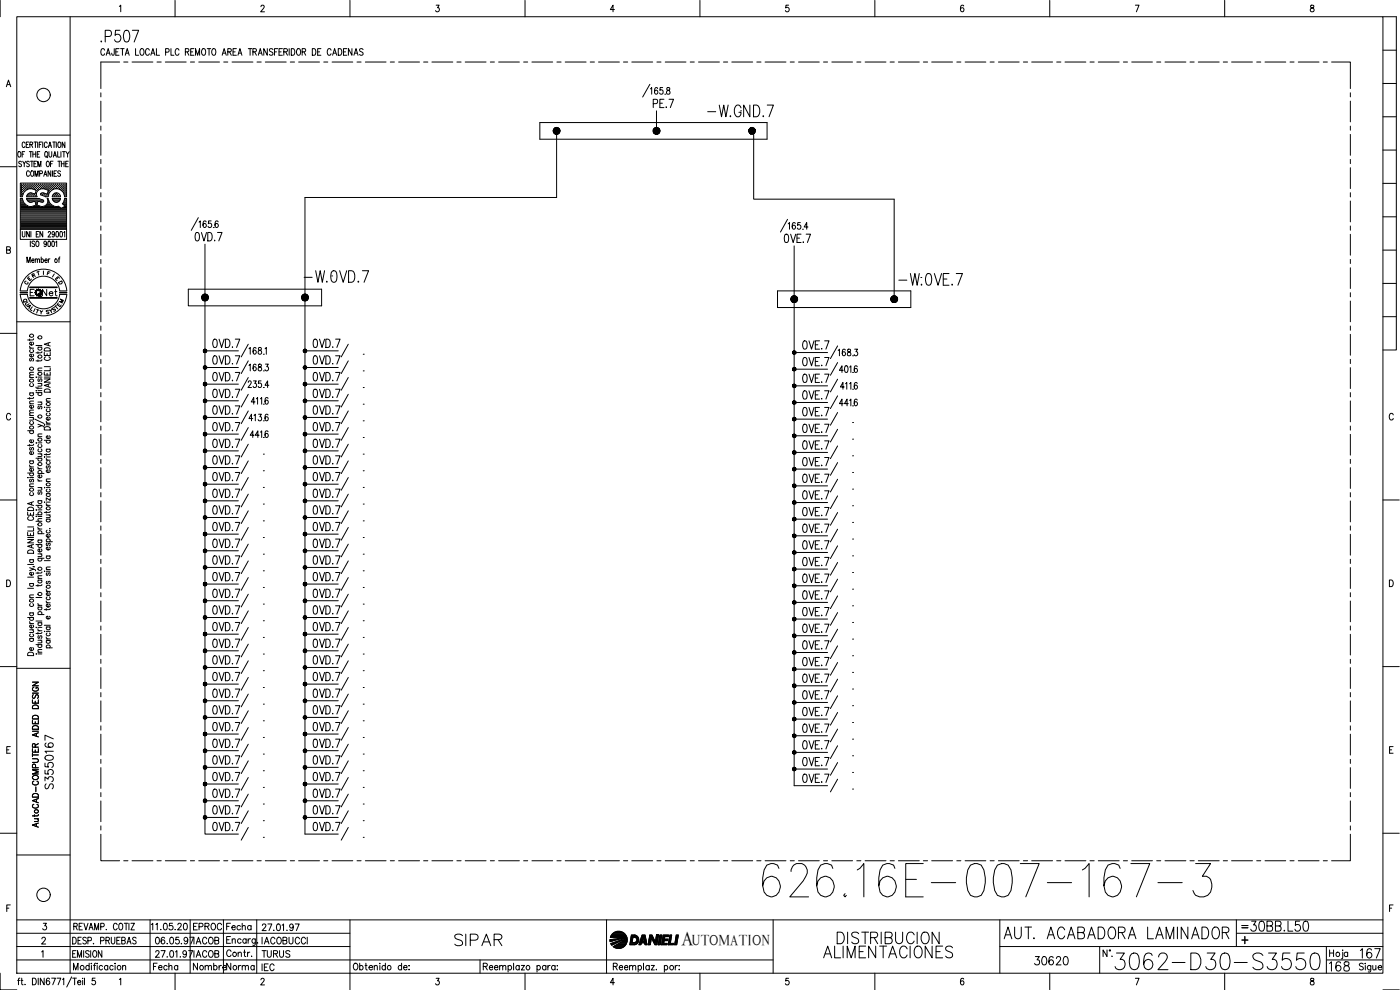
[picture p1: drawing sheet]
<svg xmlns="http://www.w3.org/2000/svg" width="420mm" height="297mm" viewBox="0 0 420 297" stroke-linecap="round" stroke-linejoin="round" font-family="sans-serif">
<defs><g id="words">
<text font-size="15" x="227.5" y="270.2">626.16E-007-167-3</text>
<text font-size="8.8" x="333.4" y="292.1">3062-D30-S3550</text>
<g font-size="7.1">
<text x="28.9" y="13.8">.P507</text>
<text x="211.3" y="36.3">-W.GND.7</text>
<text x="90" y="86.1">-W.0VD.7</text>
<text x="268.5" y="86.8">-W.0VE.7</text>
<text x="135.1" y="285">SIPAR</text>
<text x="250.1" y="284.3">DISTRIBUCION</text>
<text x="300.2" y="282.9">AUT. ACABADORA LAMINADOR</text>
<text x="245.9" y="288.6">ALIMENTACIONES</text>
</g>
<g font-size="6.2">
<text x="374.3" y="280.5">30BB.L50</text>
<text x="397.9" y="292.5">168</text>
<text x="407.1" y="288.6">167</text>
</g>
<text font-size="5.9" x="204.5" y="283.5">A</text>
<g font-size="5.7">
<text x="194.7" y="33.5">PE.7</text>
<text x="62.4" y="105.5">0VD.7</text>
<text x="62.4" y="110.4">0VD.7</text>
<text x="62.4" y="115.4">0VD.7</text>
<text x="62.4" y="120.6">0VD.7</text>
<text x="62.4" y="125.6">0VD.7</text>
<text x="62.4" y="130.5">0VD.7</text>
<text x="62.4" y="135.5">0VD.7</text>
<text x="62.4" y="140.4">0VD.7</text>
<text x="62.4" y="145.3">0VD.7</text>
<text x="62.4" y="155.6">0VD.7</text>
<text x="62.4" y="160.5">0VD.7</text>
<text x="62.4" y="165.5">0VD.7</text>
<text x="62.4" y="170.4">0VD.7</text>
<text x="62.4" y="175.3">0VD.7</text>
<text x="62.4" y="180.6">0VD.7</text>
<text x="62.4" y="185.6">0VD.7</text>
<text x="62.4" y="190.5">0VD.7</text>
<text x="62.4" y="195.4">0VD.7</text>
<text x="62.4" y="200.4">0VD.7</text>
<text x="62.4" y="205.3">0VD.7</text>
<text x="62.4" y="210.6">0VD.7</text>
<text x="62.4" y="215.5">0VD.7</text>
<text x="62.4" y="220.5">0VD.7</text>
<text x="62.4" y="225.4">0VD.7</text>
<text x="62.4" y="230.4">0VD.7</text>
<text x="16.9" y="237.8" transform="rotate(-90 16.9 237.8)">S3550167</text>
<text x="62.4" y="240.6">0VD.7</text>
<text x="62.4" y="245.5">0VD.7</text>
<text x="62.4" y="250.5">0VD.7</text>
<text x="309.4" y="290.7">30620</text>
</g>
<g font-size="5.3">
<text x="194" y="29.6">165</text>
<text x="58.6" y="69.5">165</text>
<text x="73.4" y="107.6">168</text>
<text x="73.4" y="112.5">168</text>
<text x="73" y="117.5">235</text>
<text x="77.3" y="288.6">TURUS</text>
<text x="77.3" y="292.5">IEC</text>
</g>
<g font-size="4.9">
<text x="235.3" y="69.8">165</text>
<text x="11.6" y="90">Net</text>
<text x="250.8" y="112.9">401</text>
<text x="74.1" y="122.4">411</text>
<text x="73.4" y="127.4">413</text>
<text x="56.8" y="280.1">EPROC</text>
<text x="66.7" y="280.1">Fecha</text>
<text x="57.1" y="284.3">IACOB</text>
<text x="77.3" y="284.3">IACOBUCCI</text>
<text x="44.8" y="292.1">Fecha</text>
<text x="56.8" y="292.1">Nombre</text>
<text x="66.7" y="292.1">Norma</text>
</g>
<text font-size="4.4" x="207.8" y="283.5">UTOMATION</text>
<g font-size="4">
<text x="7.1" y="85.4">E</text>
<text x="8.5" y="84.3">R</text>
<text x="15.5" y="85.4">E</text>
<text x="16.2" y="86.4">D</text>
<text x="5.6" y="92.1">Q</text>
<text x="6.3" y="92.8">U</text>
<text x="15.2" y="93.8">T</text>
<text x="16.6" y="92.1">M</text>
</g>
<text font-size="3.5" x="371.5" y="279.8">=</text>
</g></defs>
<!-- layer: XR-FG100|CART -->
<g fill="none" stroke="#000" stroke-width=".3">
<path d="M0 .1v4.9M5 5h410v287h-410zM21 5v287M35.8 1.9l.4-.3v1.9M52.5 .1v4.9M78.3 2l.2-.4a.54 .54 0 0 1 .8 .2 .54 .54 0 0 1-.3 .8l-.8 .9h1.2M105 .1v4.9M130.9 1.6h.9l-.5 .7a.6 .6 0 0 1 .5 1 .6 .6 0 0 1-1.1-.1M157.6 .1v4.9M184.4 2.9h-1.2l.8-1.3v1.9M210.1 .1v4.9M236.7 1.6h-.8l-.1 .8a.62 .62 0 0 1 .9 0 .62 .62 0 0 1-.1 .9 .62 .62 0 0 1-.9-.1"/>
<path d="M262.6 .1v4.9M289.2 1.8l-.4-.2a1.12 1.12 0 0 0 0 1.9 .59 .59 0 0 0 .5-.8 .59 .59 0 0 0-1-.1l-.1 .3M315 .1v4.9M340.7 1.6h1.1l-.8 1.9M367.5 .1v4.9M393.4 1.6v.6a.82 .82 0 0 1 .8 .4 .82 .82 0 0 1 0 .9 .65 .65 0 0 1-1-.5 .65 .65 0 0 1 .8-.7l.3-.3-.1-.4zM415 5h4.1v100h-4.1M415 15.1h4.1M1.9 26l.6-2 .7 2M2.2 25.4h.8M415 35h4.1M415 25h4.1"/>
<path d="M0 50h5M5 40.5h16M5.5 45.6l.2-.1a.86 .86 0 0 1 .6 .8 .86 .86 0 0 1-.6 .8 1.2 1.2 0 0 1-.2-1.5zM6.2 56.9h.1M6.2 56.2h.1M6.2 55.6h.1M6.2 57.5h.1M6.2 58.2h.1M6.2 58.8h.1M6.2 59.7h.4M6.4 57.2h.2M6.4 56.5h.2"/>
<path d="M6.4 55.9h.2M6.4 55.3h.2M6.4 57.8h.2M6.4 58.4h.2M6.4 48.6a.41 .41 0 0 0-.6-.2 .41 .41 0 0 0 0 .7l.4 .1a.43 .43 0 0 1 .1 .7 .43 .43 0 0 1-.7-.1M6.5 55.2v.2M6.5 55.8v.2M6.5 56.5v.1M6.5 57.1v.2M6.5 57.7v.2M6.5 58.4v.1M6.6 46.3h.5"/>
<path d="M6.7 59h-.6v-4.1h13.9v4.1h-.6M6.7 59.5h-.6v9.3h13.9v-9.3h-.6l-.2 .8M6.7 56.9h.2M6.7 55.6h.2M6.7 58.2h.2M6.7 59.5l.2 .8M6.8 48.4l.5 .7 .4-.7M6.8 56.2h-.1M6.8 57.4l-.1 .1M6.8 55.5v.2M6.8 56.8v.1M6.8 58.1v.1"/>
<path d="M7 57.2h.2M7 56.5h.2M7 55.9h.2M7 55.3h.2M7.1 55.2v.2M7.1 55.8v.2M7.1 56.5v.1M7.1 57.1v.2M7.3 49.1v.9M7.4 56.9h.1M7.4 56.2h.1M7.4 55.6h.1"/>
<path d="M7.4 45.5h-.8v1.6M7.5 55.5v.2M7.5 56.2v.1M7.5 56.8v.1M7.5 43l-.3-.4a.88 .88 0 0 0-.6 .8 .88 .88 0 0 0 .6 .9l.3-.4M7.7 56.5h.1M7.7 55.9h.1M7.7 55.3h.1M7.7 55.2v.2M7.7 55.8v.2M7.7 56.5v.1M7.9 43.4h.4"/>
<path d="M8 56.9h.1M8 55.6h.1M8.1 59.8l.7 .8M8.1 56.2h-.1M8.1 55.5v.2M8.1 56.8h.1M8.1 59.7h3.6M8.1 58.8h.1M8.2 56.8l1.3-.2 1.4 .5-.4 1.1-1.1-.3-.7 .1M8.3 56.8l-1 .8-.6 1.4M8.3 56.5h.2M8.3 55.9h.2"/>
<path d="M8.3 55.3h.2M8.3 58.4h.2M8.4 55.2v.2M8.4 55.8v.2M8.4 56.5v.1M8.4 58.4v.1M8.6 42.6h-.7v1.7h.7M8.6 56.2h.2M8.6 55.6h.2M8.6 58.8h.2M8.7 55.5v.2M8.7 56.2v.1"/>
<path d="M8.7 58.7v.1M8.8 58.2h-.1M8.8 58l-.4 .3M8.8 48.6a.41 .41 0 0 0-.7-.2 .41 .41 0 0 0 .1 .7l.4 .1a.43 .43 0 0 1 .1 .7 .43 .43 0 0 1-.7-.1M8.8 45.5h.9M8.8 51.6a.47 .47 0 0 0-.5-.3 .47 .47 0 0 0-.3 .6v.4a.47 .47 0 0 0 .3 .6 .47 .47 0 0 0 .5-.4M8.9 56.5h.2M8.9 55.9h.2M8.9 55.3h.2M8.9 58.4h.2M9 43.4l.7-.1v-.6l-.7-.1v1.7M9 55.2v.2"/>
<path d="M9 55.8v.2M9 56.5h.1M9 58.4v.1M9.1 48.4h.9M9.2 45.5v1.6M9.3 55.6h.1M9.3 58.2h.1M9.4 56.2h-.1M9.4 58.7l-.1 .1M9.4 55.5v.2M9.4 58.1v.1M9.4 43.4l.4 .9"/>
<path d="M9.5 51.3a.86 .86 0 0 1 .6 .8 .86 .86 0 0 1-.6 .8 1.14 1.14 0 0 1 0-1.6zM9.6 56.5h.1M9.6 55.9h.1M9.6 55.3h.1M9.6 58.4h.1M9.6 48.4v1.6M9.7 55.2v.2M9.7 55.8v.2M9.7 56.5v.1M9.7 58.4v.1M9.9 46.3h.8M9.9 45.5v1.6"/>
<path d="M9.9 56.2h.1M9.9 55.6h.1M9.9 58.8h.1M10 58.2h.1M10 55.5v.2M10 56.2v.1M10 58.7v.1M10.2 56.5h.2M10.2 55.9h.2M10.2 55.3h.2M10.2 58.4h.2M10.2 49.1h.5"/>
<path d="M10.2 42.6h.8M10.3 55.2v.2M10.3 55.8v.2M10.3 56.5v.1M10.3 58.4v.1M10.5 52.9v-1.6l.5 1.6 .4-1.6v1.6M10.5 55.6h.2M10.6 56.8l-.1 .1M10.6 56.2h-.1M10.6 58.7l-.1 .1M10.6 42.6v1.7M10.6 55.5v.2"/>
<path d="M10.7 58.2h.1M10.7 45.5v1.6M10.8 56.5h.2M10.8 55.9h.2M10.8 55.3h.2M10.9 55.2v.2M10.9 55.8v.2M10.9 56.5v.1M11 57.2h.1M11 48.4h-.8v1.6h.8M11.2 56.9h.1M11.2 56.2h.1"/>
<path d="M11.2 55.6h.1M11.2 46.3h.4M11.3 55.5v.2M11.3 56.2v.1M11.3 56.8v.1M11.3 42.6v1.7M11.3 50v-1.6l.5 1.6 .5-1.6v1.6M11.5 56.5h.1M11.5 55.9h.1M11.5 55.3h.1M11.6 55.2v.2M11.6 55.8v.2"/>
<path d="M11.6 56.5v.1M11.6 59.5h-3.6l.1 .3M11.7 59.5l1.2 .5M11.8 43.4h.4M11.8 55.6h.1M11.9 56.8a1.53 1.53 0 0 0-.8 2.2h-3.1l.3-.7M11.9 56.8l1.2-.2 1.4 .5-.4 1.1-.9-.3M11.9 52.1h.7v-.8h-.7v1.6M11.9 56.2h-.1M11.9 55.5v.2M11.9 45.5h-.7v1.6h.7M12.1 56.5h.2"/>
<path d="M12.1 55.9h.2M12.1 55.3h.2M12.2 55.2v.2M12.2 55.8v.2M12.2 56.5v.1M12.3 58.5l1.4 .5h.7M12.4 58l-.2 .3 .1 .2M12.4 56.2h.2M12.4 55.6h.2M12.4 58.2h.2M12.5 42.6h-.7v1.7M12.5 55.5v.2"/>
<path d="M12.5 56.2v.1M12.5 58.1v.1M12.7 56.5h.2M12.7 55.9h.2M12.7 55.3h.2M12.7 58.4h.2M12.8 42.6v1.7M12.8 55.2v.2M12.8 55.8v.2M12.8 56.5h.1M12.8 58.4v.1M12.9 60l.2 .2-.2 .5-1.5-.3-.3 1.1 1.8 .5"/>
<path d="M13.1 56.2h.1M13.1 55.6h.1M13.1 58.2h.1M13.1 52.9l.5-1.6 .5 1.6M13.2 55.5v.2M13.2 56.2v.1M13.2 58.1v.1M13.2 57.9l-.8 .1M13.3 52.4h.6M13.4 56.5h.1M13.4 55.9h.1M13.4 55.3h.1"/>
<path d="M13.4 58.4h.1M13.5 55.2v.2M13.5 55.8v.2M13.5 56.5v.1M13.5 58.4v.1M13.5 45.7l.3-.2a.86 .86 0 0 1 .6 .8 .86 .86 0 0 1-.6 .8l-.3-.3zM13.7 56.2h.1M13.7 55.6h.1M13.7 58.8h.1M13.8 55.5v.2M13.8 56.2v.1M13.8 58.7v.1"/>
<path d="M13.9 46.8l.4 .5M14 56.5h.2M14 55.9h.2M14 55.3h.2M14 58.4h.2M14.1 48.5l.1-.1a.86 .86 0 0 1 .6 .8 .86 .86 0 0 1-.6 .8 1.2 1.2 0 0 1-.1-1.5zM14.1 55.2v.2M14.1 55.8v.2M14.1 56.5v.1M14.1 58.4v.1M14.2 43a.47 .47 0 0 0-.6-.4 .47 .47 0 0 0-.3 .7v.3a.47 .47 0 0 0 .3 .7 .47 .47 0 0 0 .6-.4M14.4 58.8h.1"/>
<path d="M14.4 56.9h.1M14.4 56.2h.1M14.4 55.6h.1M14.4 58.2h.1M14.4 59.5l-.2 .1a1.59 1.59 0 0 1-1.3 2.3M14.4 55.5v.2M14.4 56.2v.1M14.4 56.8v.1M14.4 58.1v.1M14.4 59.5l.2 .8M14.5 57.5h.1M14.5 44.3l.5-1.7 .5 1.7"/>
<path d="M14.6 57.2h.2M14.6 56.5h.2M14.6 55.9h.2M14.6 55.3h.2M14.6 57.8h.1M14.7 45.5v1.2l.4 .4 .4-.4v-1.2M14.7 43.7h.6M14.7 55.2v.2M14.7 55.8v.2M14.7 56.5v.1M14.7 57.1v.2M14.7 57.7v.1"/>
<path d="M15 56.9h.1M15 55.6h.1M15.1 55.5v.2M15.1 56.2h-.1M15.1 56.8v.1M15.2 49.1h.5M15.2 51.3v1.6l-.8-1.6v1.6M15.3 56.5h.2M15.3 55.9h.2M15.3 55.3h.2M15.4 55.2v.2M15.4 55.8v.2"/>
<path d="M15.4 56.5v.1M15.6 56.2h.1M15.6 55.6h.1M15.7 56.8l-.1 .1M15.7 55.5v.2M15.7 56.2v.1M15.7 51.3v1.6M15.8 59.8l.7 .8M15.8 59.8l-.1-.3h2.4v.3M15.8 59.7h2.2M15.8 42.6h.8M15.9 48.4h-.7v1.6"/>
<path d="M15.9 56.5h.2M15.9 55.9h.2M15.9 55.3h.2M16 56.8l.9-.2 1 .2M16 56.8l-1 .8-.6 1.4M16 47.1l.5-1.6 .4 1.6M16 55.2v.2M16 55.8v.2M16 56.5v.1M16.1 58.3l-.4 .7h2.4l-.3-.7M16.1 58.4l-.1 .1M16.2 46.6h.6"/>
<path d="M16.2 52.1h.5M16.2 42.6v1.7M16.3 55.6h.1M16.3 56.2h.1M16.3 58.7v.1M16.3 55.5v.2M16.3 58.2h.1M16.4 58.2h.1M16.4 58h1M16.5 58l-.4 .3M16.6 56.5h.1M16.6 55.9h.1"/>
<path d="M16.6 55.3h.1M16.6 58.4h.1M16.6 55.2v.2M16.6 55.8v.2M16.6 56.5v.1M16.6 58.4v.1M16.9 56.2h.1M16.9 55.6h.1M16.9 58.2h.1M16.9 58.8h.1M16.9 42.6v1.7M17 51.3h-.8v1.6h.8"/>
<path d="M17 55.5v.2M17 56.2v.1M17 58.1v.1M17 58.7v.1M17.2 56.5h.2M17.2 55.9h.2M17.2 55.3h.2M17.2 58.4h.2M17.3 55.2v.2M17.3 55.8v.2M17.3 56.5v.1M17.3 58.4v.1"/>
<path d="M17.3 45.5v1.6h.7M17.4 48.4h.8M17.4 58l.4 .3M17.5 55.6h.2M17.6 42.7l.1-.1a.86 .86 0 0 1 .6 .8 .86 .86 0 0 1-.6 .9 1.2 1.2 0 0 1-.1-1.6zM17.6 56.2h-.1M17.6 58.7l-.1 .1M17.6 55.5v.2M17.8 48.4v1.6M17.8 56.5h.2M17.8 55.9h.2M17.8 55.3h.2"/>
<path d="M17.9 56.8l.8 .6 .5 .9M17.9 55.2v.2M17.9 55.8v.2M17.9 56.5v.1M18.1 59.8l-.7 .8M18.2 51.5l-.3-.2-.6 .2 .1 .4 .8 .5-.3 .5-.6-.3M18.2 56.9h.1M18.2 56.2h.1M18.2 55.6h.1M18.2 55.5v.2M18.2 56.2v.1M18.2 56.8v.1"/>
<path d="M18.3 45.5v1.6M18.4 49.1h.8M18.4 48.4v1.6M18.5 56.5h.1M18.5 55.9h.1M18.5 55.3h.1M18.5 57.1l.1 .1M18.5 55.2v.2M18.5 55.8v.2M18.5 56.5v.1M18.8 45.5h.8M18.8 56.9h.1"/>
<path d="M18.8 55.6h.1M18.9 56.2h-.1M18.9 57.5h.1M18.9 55.5v.2M18.9 56.8v.1M18.9 57.4v.1M19.1 57.2h.2M19.1 56.5h.2M19.1 55.9h.2M19.1 55.3h.2M19.1 57.8h.2M19.2 45.5v1.6"/>
<path d="M19.2 55.2v.2M19.2 55.8v.2M19.2 56.5v.1M19.2 57.1v.2M19.2 57.7v.2M19.2 58.3l.2 .7M19.2 48.4v1.6M19.4 56.9h.2M19.4 56.2h.2M19.4 55.6h.2M19.4 57.5h.2M19.4 58.2h.2"/>
<path d="M19.5 42.6v1.7l-.8-1.7v1.7M19.5 59.7h.4M19.5 58.7l.1 .1M19.5 55.5v.2M19.5 56.2v.1M19.5 56.8v.1M19.5 57.4v.2M19.5 58.1v.1M19.7 57.2h.2M19.7 56.5h.2M19.7 55.9h.2M19.7 55.3h.2"/>
<path d="M19.7 57.8h.2M19.7 58.4h.2M19.7 49.1h.5M19.8 45.5l.5 .8 .5-.8M19.8 55.2v.2M19.8 55.8v.2M19.8 56.5v.1M19.8 57.1v.2M19.8 57.7v.2M19.8 58.4v.1M20.3 46.3v.8M20.5 48.4h-.8v1.6h.8"/>
<path d="M415 55h4.1M415 45h4.1M2 75l1-.1 .1-.3-.1-.5-1-.1v2l1-.2 .1-.4-.4-.4M6.1 68.8v3h13.9v-3M6.2 64.5h13.7M6.2 64.2h13.7M6.2 63.9h13.7M6.2 63.5h13.7M6.2 63.2h13.7M6.2 62.9h13.7M6.2 62.6h12M6.2 62.3h11.7"/>
<path d="M6.2 62h2.3M6.2 61.6h1.6M6.2 61.3h1.2M6.2 61h1M6.2 60.7h.7M6.2 60.4h.6M6.2 60.1h.5M6.2 64.8h13.7M6.2 65.1h13.7M6.2 65.4h13.7M6.2 65.8h13.7M6.2 66.1h13.7"/>
<path d="M6.2 66.4h13.7M6.2 66.7h13.7M6.2 67h13.7M6.2 67.3h13.7M6.2 67.7h13.7M6.2 68h13.7M6.2 68.3h13.7M6.2 68.6h13.7M6.7 69.5v1.4l.3 .2 .5-.2v-1.4M6.9 60.3l.6 .8 .8 .6M8.1 78.8v-1.7l.5 1.7 .5-1.7v1.7M8.2 60.1h4.5"/>
<path d="M8.5 60.4h1.7M8.7 60.6l.9 .1M8.8 69.5v1.6l-.8-1.6v1.6M9.1 72.3v1.7M9.3 69.5v1.6M9.5 78.2h.7l-.1-.4a.5 .5 0 0 0-.6 .4 .5 .5 0 0 0 .6 .5l.1-.1M9.6 60.6l.9-.2 .3 1.1-1.3 .4-1.3-.1M9.9 62h2.1M10.4 72.6l-.3-.3-.5 .3 .1 .4 .6 .3 .1 .5-.3 .2-.5-.2M10.6 78l.3-.3 .3 .1v1M10.6 77.7v1.1M10.6 60.4h.7"/>
<path d="M10.7 60.7h.5M10.8 61h.3M10.8 61.6h.3M10.8 61.3h.2M10.9 70.3h.4M11 72.4l.1-.1a.86 .86 0 0 1 .6 .9 .86 .86 0 0 1-.6 .8 1.14 1.14 0 0 1-.1-1.6zM11.2 78l.3-.3 .3 .1 .1 1M11.6 69.5h-.7v1.6h.7M11.7 60.4h1.3M12.4 77.9v-.1a.5 .5 0 0 1 .6 .4 .5 .5 0 0 1-.6 .5v-.1M12.4 77.1v1.7M12.8 69.5v1.6l-.8-1.6v1.6"/>
<path d="M13.3 62h2.9M13.5 78.2h.7l-.1-.4a.46 .46 0 0 0-.6 .5 .46 .46 0 0 0 .7 .3M13.9 61.6h1.6M13.9 72.9l-.1 .4a.42 .42 0 0 1-.6-.5 .42 .42 0 0 1 .7-.2v1.1l-.3 .3-.4-.2M14.2 61.3h.9M14.4 61h.5M14.4 60.7h.2M14.5 69.8l.1-.3h.3l.3 .4-.8 1.2h.8M14.5 60.4h.1M14.5 72.4l.2-.1a.96 .96 0 0 1 0 1.7l-.3-.3zM14.5 77.7v1.1M14.6 60.3l.6 .8 .8 .6"/>
<path d="M15 77.7l-.3 .1-.2 .4M15.7 72.4l.2-.1a.96 .96 0 0 1 0 1.7l-.3-.3zM15.9 60.1h2M16.2 60.4h1.4M16.3 70l-.1 .4a.45 .45 0 0 1-.6-.4 .45 .45 0 0 1 .6-.5l.1 1.3-.3 .3-.3-.2M16.4 60.6h1M16.7 72.7l.3-.4v1.7M16.9 69.5h.2a.96 .96 0 0 1 0 1.6l-.3-.3zM17.5 77.7h.4M18 77.1l-.3 .4v1.3M18.1 69.5h.2a.96 .96 0 0 1 0 1.6l-.3-.3zM18.5 62.6h1.4"/>
<path d="M19 61h.9M19 62.3h.9M19 61.3h.9M19.1 69.8l.3-.3v1.6M19.2 60.7h.7M19.2 60.3l-.5 .8 .7 .8-1.1 .6a1.45 1.45 0 0 0-1.7-.6l-.6-.1M19.3 60.4h.6M19.3 61.6h.6M19.4 60.1h.5M19.6 62h.3M415 75h4.1M415 65.1h4.1"/>
<path d="M5 96.5h16M6.1 88.3a7 7 0 0 0 7 6.5 7 7 0 0 0 6.9-6.5M8.2 88.3a4.9 4.9 0 0 0 4.9 4.4 4.9 4.9 0 0 0 4.8-4.4M9 89.3h8.1M9 89.5h8.1M9 86.3h8.1M9 86.1h8.1M9.1 89.4h7.9M9.1 86.2h7.9M10.2 86.8h-1.1v2M11 92.8l.7 .3M11.3 92.9l-.3 1"/>
<path d="M12 93.1l.4 .6 .4-.5M12.4 93.7l-.1 .5M13 81.3v1.1M20 87.2a7 7 0 0 0-7-6.4 7 7 0 0 0-6.9 6.5l2.1-.1a4.9 4.9 0 0 1 4.9-4.3 4.9 4.9 0 0 1 4.8 4.3M415 95h4.1M415 85h4.1M0 100h5M8.9 103.9l.1 .4 .4 .2M8.9 101.7v.5M8.9 119.3v.5M8.9 117.9h1.2M8.9 113.3h1.2"/>
<path d="M8.9 104.5h1.2M9.1 117.9a.49 .49 0 0 0 0 .7 .49 .49 0 0 0 .7 0 .49 .49 0 0 0 0-.7M9.1 115.1a.51 .51 0 0 0 0 .7 .51 .51 0 0 0 .8 0 .51 .51 0 0 0-.1-.7M9.1 107.5l-.2 .3 .1 .5h.3l.3-.7 .2-.1 .3 .3-.3 .5M9.1 104.9l-.1 .2a.52 .52 0 0 0 .5 .7 .52 .52 0 0 0 .3-.9M9.8 106.2l.2 .2a.53 .53 0 0 1-.5 .7 .53 .53 0 0 1-.4-.8l.3-.1v.9M9.8 102.6a.5 .5 0 0 1 .1 .8 .5 .5 0 0 1-.7 0 .5 .5 0 0 1 0-.8h.2v.9M10.1 119.2l-.1 .3h-1.7M10.1 112.5l-1.1 .1-.1 .3 .3 .4M10.1 111.7h-1.1l-.1 .4 .3 .4M10.1 101.6l-.4 .4h-1.4M10.8 117.2h.2z"/>
<path d="M10.8 116.1l.3 .4h1.5M10.8 117.8h1.8M10.8 103.7h1.8M10.9 113.1v.1zM11.4 113.1h1.2M11.4 105.6v.5M11.4 108v.5M11.4 116.2v.5M11.4 117.2h1.2M11.4 115h1.2M11.4 111.2h1.2M11.4 104.2h1.2"/>
<path d="M11.6 117.8a.51 .51 0 0 0 0 .7 .51 .51 0 0 0 .7 0 .51 .51 0 0 0 0-.7M11.6 113.7l-.2 .2 .1 .5h.3l.3-.7h.2l.3 .2-.3 .6M11.6 104.2a.51 .51 0 0 0 0 .7 .51 .51 0 0 0 .7 0 .51 .51 0 0 0 0-.7M12.2 115l.4 .4-.1 .4-1.1 .1M12.6 110.4l-1.1 .1-.1 .4 .3 .3M12.6 107.9l-.4 .4h-1.4M12.6 105.5l-.4 .4h-1.4M13.3 113.7h1.8l-1.8 1h1.8M13.3 111.7v.9h1.8v-.9M13.3 105.7v1h1.8v-1M13.3 113.1h1.8M13.3 110h1.8"/>
<path d="M13.4 117a.96 .96 0 0 1 1.1-.3 .96 .96 0 0 1 .6 1h-1.8zM13.4 104.6a.96 .96 0 0 1 1.1-.2 .96 .96 0 0 1 .6 .9h-1.8zM13.7 107.1a.54 .54 0 0 0-.4 .6 .54 .54 0 0 0 .7 .4h.4a.54 .54 0 0 0 .7-.4 .54 .54 0 0 0-.5-.6M14.1 106.1v.6M14.1 112v.6M14.5 102.9v.7M14.5 115.3v.7M15.1 119.6l-1.1 .1-.1 .3 .3 .4M15.1 115.1l-1.8 .5 1.8 .6M15.1 110.4v.8h-1.8M15.1 102.7l-1.8 .6 1.8 .5M3.2 124.5a.63 .63 0 0 0-.8-.5 .63 .63 0 0 0-.5 .8v.5a.63 .63 0 0 0 .5 .7 .63 .63 0 0 0 .8-.5"/>
<path d="M8.3 129.2h1.8M8.9 139.5l.1 .4 .4 .2M8.9 138.3h1.2M8.9 133.3v.5M8.9 125.3h1.2M8.9 124.7h1.2M8.9 121.1h1.2M9.1 138.3a.49 .49 0 0 0 0 .7 .49 .49 0 0 0 .7 0 .49 .49 0 0 0 0-.7M9.1 134.3l-.2 .3 .2 .5 .5-.7h.4l.1 .4-.3 .3M9.1 129.2a.51 .51 0 0 0 0 .8 .51 .51 0 0 0 .8 0 .51 .51 0 0 0-.1-.8M9.1 126.5a.51 .51 0 0 0 0 .7 .51 .51 0 0 0 .8 0 .51 .51 0 0 0-.1-.7M9.7 125.3l.4 .3-.1 .4-1.1 .1"/>
<path d="M9.8 135.5a.5 .5 0 0 1 .1 .7 .5 .5 0 0 1-.7 0 .5 .5 0 0 1 0-.7h.2v.9M9.8 131.9a.5 .5 0 0 1 .1 .8 .5 .5 0 0 1-.7 0 .5 .5 0 0 1 0-.8h.2v.9M9.8 121.6a.51 .51 0 0 1 0 .7 .51 .51 0 0 1-.7 0 .51 .51 0 0 1 0-.6l.3-.1v.9M10.1 133.3l-.4 .3h-1.4M10.1 123.9h-1.1l-.1 .4 .3 .4M10.1 123l-1.1 .1-.1 .4 .3 .4M10.1 120.3l-1.1 .1-.1 .4 .3 .3M10.5 125.8l2.7 1.3M10.8 132.9h.2zM10.8 137.5h1.8M11.4 127.3l1.2 .4-1.2 .4M11.4 136.2h1.2"/>
<path d="M11.4 132.9h1.2M11.4 131h1.2M11.4 120.6h1.2M11.6 137.5a.49 .49 0 0 0 0 .7 .49 .49 0 0 0 .7 0 .49 .49 0 0 0 0-.7M11.6 134.7a.51 .51 0 0 0 0 .7 .51 .51 0 0 0 .7 0 .51 .51 0 0 0 0-.7M11.6 133.4a.51 .51 0 0 0 0 .7 .51 .51 0 0 0 .7 0 .51 .51 0 0 0 0-.7M11.6 121.9l-.2 .3 .1 .4h.3l.3-.7h.2l.3 .3-.3 .5M12.2 136.2l.4 .3-.1 .4-1.1 .1M12.2 120.6l.4 .4-.1 .4h-1.1M12.6 130.2h-1.1l-.1 .4 .3 .4M12.6 127.7l.6 .3v.2M13.3 127.5h.2z"/>
<path d="M13.3 132.1h1.8M13.4 137.1h.1M13.4 128.3a.96 .96 0 0 1 1.1-.3 .96 .96 0 0 1 .6 1h-1.8zM13.4 122.2h.1M13.9 137.5l.1 .4 .4 .2M13.9 126.4l.1 .4 .4 .2M13.9 136.1v.5M13.9 138.1h1.2M13.9 137.1h1.2M13.9 134.8h1.2M13.9 127.5h1.2M13.9 127h1.2"/>
<path d="M13.9 122.2h1.2M13.9 120.4h1.2M14.1 139.8l-.2 .2 .2 .5 .5-.7h.4l.1 .4-.3 .3M14.1 138.5l-.1 .1a.52 .52 0 0 0 .5 .8 .52 .52 0 0 0 .3-.9M14.1 134.8l-.1 .1a.52 .52 0 0 0 .5 .7 .52 .52 0 0 0 .3-.8M14.1 132.1l-.1 .1a.52 .52 0 0 0 .5 .8 .52 .52 0 0 0 .3-.9M14.1 123.9l-.1 .2a.51 .51 0 0 0 .5 .7 .51 .51 0 0 0 .3-.9M14.1 122.7a.49 .49 0 0 0 0 .7 .49 .49 0 0 0 .7 0 .49 .49 0 0 0 0-.7M14.8 130.8l.2 .1a.52 .52 0 0 1-.5 .7 .52 .52 0 0 1-.4-.8h.3v.8M14.8 125.2l.2 .1a.52 .52 0 0 1-.5 .8 .52 .52 0 0 1-.4-.8l.3-.1v.9M15.1 136l-.4 .4h-1.4M418.1 124.5a.61 .61 0 0 0-.7-.5 .61 .61 0 0 0-.5 .8v.5a.61 .61 0 0 0 .5 .7 .61 .61 0 0 0 .7-.5"/>
<path d="M0 150h5M8.3 159.8v.9h1.8v-.9M8.3 153.7v.9h1.8v-.9M8.3 143.3h.2zM8.3 158.1h1.8M8.3 141.9h1.8M8.4 152.5a.96 .96 0 0 1 1.1-.3 .96 .96 0 0 1 .6 1h-1.8zM8.7 155a.56 .56 0 0 0-.4 .7 .56 .56 0 0 0 .7 .4h.4a.56 .56 0 0 0 .7-.4 .56 .56 0 0 0-.4-.7M8.9 146h1.2M8.9 143.3h1.2M8.9 140.1h1.2M9.1 147.8a.51 .51 0 0 0 0 .8 .51 .51 0 0 0 .8 0 .51 .51 0 0 0-.1-.8"/>
<path d="M9.1 143.8l-.2 .3 .1 .5h.3l.3-.7 .2-.1 .3 .3-.3 .5M9.1 141.9a.49 .49 0 0 0 0 .7 .49 .49 0 0 0 .7 0 .49 .49 0 0 0 0-.7M9.1 154v.6M9.5 150.7v.8M9.8 140.5a.5 .5 0 0 1 .1 .8 .5 .5 0 0 1-.7 0 .5 .5 0 0 1 0-.8h.2v.9M10.1 158.4v.9h-1.8M10.1 150.5l-1.8 .6 1.8 .6M10.1 145.2l-1.1 .1-.1 .3 .3 .4M10.8 155h.2zM10.8 153h.2zM10.8 154.5h1.8M10.8 151.6h1.8"/>
<path d="M10.8 156.4h1.8M11.4 158.1l.1 .4 .4 .2M11.4 143.7l.1 .4 .4 .2M11.4 140.1l.1 .3 .4 .3M11.4 146.3h1.2M11.4 158.7h1.2M11.4 155h1.2M11.4 153h1.2M11.4 150.2h1.2M11.4 144.3h1.2M11.4 142.1h1.8M11.4 140.7h1.2"/>
<path d="M11.6 154.5a.51 .51 0 0 1 0-.8 .51 .51 0 0 1 .7 0 .51 .51 0 0 1 0 .8M11.6 151.6l-.1 .2a.52 .52 0 0 0 .5 .7 .52 .52 0 0 0 .3-.9M11.6 150.2a.51 .51 0 0 0 0 .8 .51 .51 0 0 0 .7 0 .51 .51 0 0 0 0-.8M11.6 147.5l-.2 .3 .1 .4h.3l.3-.6 .2-.1 .3 .3-.3 .5M11.6 142.1a.51 .51 0 0 1 0-.8 .51 .51 0 0 1 .7 0 .51 .51 0 0 1 0 .8M12.2 146.3l.4 .4-.1 .3-1.1 .1M12.3 142.5a.5 .5 0 0 1 .1 .7 .5 .5 0 0 1-.7 0 .5 .5 0 0 1 0-.7h.2v.9M12.6 155.6l-1.1 .1-.1 .4 .3 .3M13.3 150.7h.2zM13.4 146.2v.2zM13.9 151.1l.1 .3 .4 .2M13.9 153.4v.6"/>
<path d="M13.9 155.8h1.2M13.9 154.5h1.2M13.9 151.6h1.2M13.9 150.7h1.2M13.9 148.1h1.2M13.9 146.3h1.2M13.9 144.5h1.2M14.1 159.1a.49 .49 0 0 0 0 .7 .49 .49 0 0 0 .7 0 .49 .49 0 0 0 0-.7M14.1 155.8l-.1 .1a.51 .51 0 0 0 .5 .7 .51 .51 0 0 0 .3-.8M14.1 148.1a.49 .49 0 0 0 0 .7 .49 .49 0 0 0 .7 0 .49 .49 0 0 0 0-.7M14.1 146.8l-.1 .1a.52 .52 0 0 0 .5 .8 .52 .52 0 0 0 .3-.9M14.7 154.5l.4 .4-.1 .3-1.1 .1"/>
<path d="M14.8 141l.2 .1a.52 .52 0 0 1-.5 .7 .52 .52 0 0 1-.4-.8h.3v.8M15 158.5l-.1 .1M15.1 153.4l-.4 .3h-1.4M15.1 149.4v.7l-1.2-.7v.7M15.1 143.7h-1.1l-.1 .4 .3 .4M415 150h4.9M2 174a1.01 1.01 0 0 1 1.2 1 1.01 1.01 0 0 1-1.2 1zM8.3 161.9h1.8l-1.8 1h1.8M8.3 176.5h1.8M8.3 173.2h1.8M8.3 169.4h1.8M8.3 161.3h1.8"/>
<path d="M8.4 165.3a.96 .96 0 0 1 1.1-.3 .96 .96 0 0 1 .6 1h-1.8zM8.9 170.3l1.2 .5-1.2 .4M8.9 179.3h1.2M8.9 175.1h1.2M8.9 167.9h1.2M9.1 175.1a.49 .49 0 0 0 0 .7 .49 .49 0 0 0 .7 0 .49 .49 0 0 0 0-.7M9.1 167.9a.51 .51 0 0 0 0 .8 .51 .51 0 0 0 .8 0 .51 .51 0 0 0-.1-.8M9.1 160.1v.6M9.5 163.6v.7M9.8 171.7l.2 .2a.53 .53 0 0 1-.5 .7 .53 .53 0 0 1-.4-.8l.3-.1v.9M10 170v.1v-.1l.4 .1M10.1 178.5h-1.1l-.1 .4 .3 .4"/>
<path d="M10.1 170.8l.5 .2 .1 .3M10.1 163.4l-1.8 .5 1.8 .6M10.8 179.3h1.8M10.8 163.4h1.8M11.4 171.6v.6M11.4 175.4v.5M11.4 174.1h1.2M11.4 173.6h1.2M11.4 167.5h1.8M11.4 166.2h1.2M11.4 162h1.2M11.4 160.1h1.8"/>
<path d="M11.6 174.1a.49 .49 0 0 0 0 .7 .49 .49 0 0 0 .7 0 .49 .49 0 0 0 0-.7M11.6 167.5a.49 .49 0 0 0 0 .7 .49 .49 0 0 0 .7 0 .49 .49 0 0 0 0-.7M11.6 163.4a.51 .51 0 0 0 0 .7 .51 .51 0 0 0 .7 0 .51 .51 0 0 0 0-.7M11.6 162a.49 .49 0 0 0 0 .7 .49 .49 0 0 0 .7 0 .49 .49 0 0 0 0-.7M11.6 160.1a.51 .51 0 0 1 0-.7 .51 .51 0 0 1 .7 0 .51 .51 0 0 1 0 .7M12.2 166.2l.4 .3-.1 .4-1.1 .1M12.3 164.7a.5 .5 0 0 1 .1 .7 .5 .5 0 0 1-.7 0 .5 .5 0 0 1 0-.7h.2v.9M12.6 175.4l-.4 .3h-1.4M12.6 172.7l-1.1 .1-.1 .4 .3 .4M12.6 171.6l-.4 .3h-1.4M13.3 171.4h.2zM13.3 168.2h1.8"/>
<path d="M13.9 176.9l.1 .3 .4 .2M13.9 177.4h1.2M13.9 171.4h1.2M13.9 170.9h1.2M13.9 166.8h1.2M13.9 162.5h1.8M14.1 179.1a.49 .49 0 0 0 0 .7 .49 .49 0 0 0 .7 0 .49 .49 0 0 0 0-.7M14.1 174.4l-.2 .3 .1 .4h.3l.3-.6 .2-.1 .3 .3-.3 .5M14.1 171.9l-.2 .3 .1 .4h.3l.3-.7h.2l.3 .3-.3 .5M14.1 166.8l-.1 .1a.52 .52 0 0 0 .5 .8 .52 .52 0 0 0 .3-.9M14.1 163l-.2 .2 .2 .5 .5-.7h.4l.1 .4-.3 .3M14.1 162.5a.49 .49 0 0 1 0-.7 .49 .49 0 0 1 .7 0 .49 .49 0 0 1 0 .7"/>
<path d="M14.8 177.8a.5 .5 0 0 1 0 .7 .5 .5 0 0 1-.6 .1 .5 .5 0 0 1-.1-.7l.3-.1v.9M14.8 164.2l.2 .1a.53 .53 0 0 1-.5 .7 .53 .53 0 0 1-.4-.8h.3v.8M14.8 160.3l.2 .2a.52 .52 0 0 1-.5 .7 .52 .52 0 0 1-.4-.8l.3-.1v.9M15.1 170.1l-1.1 .1-.1 .3 .3 .4M417 174a1.01 1.01 0 0 1 1.2 1 1.01 1.01 0 0 1-1.2 1zM8.3 185.3h1.8M8.6 195.8a.93 .93 0 0 1 1-.1 .93 .93 0 0 1 .5 1h-1.8zM8.9 186.5l.1 .3 .4 .3M8.9 191.6h1.2M8.9 189h1.2M8.9 187.1h1.2M8.9 183.9h1.2"/>
<path d="M9.1 191.6a.51 .51 0 0 0 0 .7 .51 .51 0 0 0 .8 0 .51 .51 0 0 0-.1-.7M9.1 190.2a.49 .49 0 0 0 0 .7 .49 .49 0 0 0 .7 0 .49 .49 0 0 0 0-.7M9.1 185.3a.49 .49 0 0 0 0 .7 .49 .49 0 0 0 .7 0 .49 .49 0 0 0 0-.7M9.1 183.9a.51 .51 0 0 0 0 .7 .51 .51 0 0 0 .8 0 .51 .51 0 0 0-.1-.7M9.1 181.1l-.1 .2a.52 .52 0 0 0 .5 .7 .52 .52 0 0 0 .3-.9M9.7 189l.4 .3-.1 .4-1.1 .1M9.8 194.3a.5 .5 0 0 1 .1 .7 .5 .5 0 0 1-.7 0 .5 .5 0 0 1 0-.7h.2v.9M9.8 187.5a.5 .5 0 0 1 .1 .8 .5 .5 0 0 1-.7 0 .5 .5 0 0 1 0-.8h.2v.9M10.8 193.4h1.8M10.8 186.3h1.8M10.9 196.2h.1M10.9 188.2v.1z"/>
<path d="M11.4 188.7l.1 .3 .4 .3M11.4 181l.1 .4 .4 .2M11.4 196.2h1.2M11.4 195.7h1.2M11.4 192.1h1.2M11.4 189.8v.5M11.4 189.3h1.2M11.4 188.2h1.2M11.4 186.8h1.2M11.4 184.4h1.8M11.4 182.1h1.2M11.4 181.6h1.2"/>
<path d="M11.6 193.4a.51 .51 0 0 0 0 .7 .51 .51 0 0 0 .7 0 .51 .51 0 0 0 0-.7M11.6 190.7l-.2 .3 .2 .5 .5-.7h.4l.1 .4-.3 .3M11.6 186.8a.51 .51 0 0 0 0 .8 .51 .51 0 0 0 .7 0 .51 .51 0 0 0 0-.8M11.6 184.4a.51 .51 0 0 1 0-.7 .51 .51 0 0 1 .7 0 .51 .51 0 0 1 0 .7M11.6 182.1a.49 .49 0 0 0 0 .8 .49 .49 0 0 0 .7 0 .49 .49 0 0 0 0-.8M12.2 192.1l.4 .4-.1 .4h-1.1M12.6 194.9h-1.1l-.1 .4 .3 .4M12.6 189.7l-.4 .4h-1.4M13.3 189.4h.2zM13.3 187.6h1.8M13.9 191.1l.1 .4 .4 .2M13.9 180.3l.1 .4 .4 .2"/>
<path d="M13.9 194.4h1.8M13.9 192.2h1.2M13.9 191.7h1.2M13.9 189.4h1.2M13.9 188.1h1.2M13.9 182.6v.5M13.9 180.9h1.2M14.1 194.4a.49 .49 0 0 1 0-.7 .49 .49 0 0 1 .7 0 .49 .49 0 0 1 0 .7M14.1 192.2l-.1 .1a.52 .52 0 0 0 .5 .7 .52 .52 0 0 0 .3-.8M14.1 189.9l-.1 .2a.52 .52 0 0 0 .5 .7 .52 .52 0 0 0 .3-.9M14.1 188.1l-.1 .1a.52 .52 0 0 0 .5 .8 .52 .52 0 0 0 .3-.9M14.8 184.9a.49 .49 0 0 1 0 .7 .49 .49 0 0 1-.7 0 .49 .49 0 0 1 0-.7h.3v.8"/>
<path d="M14.8 181.3l.2 .1a.52 .52 0 0 1-.5 .8 .52 .52 0 0 1-.4-.8l.3-.1v.8M15.1 182.6l-.4 .3h-1.4M0 200h5M5 200.5h16M9.7 216.2v1h1.8v-1M9.7 210v1h1.8v-1M9.7 204.7h1.8l-1.8 1.1h1.8M9.7 219.4h1.8M9.7 208h1.8M9.8 218a.97 .97 0 0 1 1.2-.2 .97 .97 0 0 1 .5 1h-1.8zM9.8 214.9a.97 .97 0 0 1 1.2-.2 .97 .97 0 0 1 .5 1h-1.8zM10 211.7a.94 .94 0 0 1 1.1-.1 .94 .94 0 0 1 .4 1h-1.8z"/>
<path d="M10 208.4l-.3 .4 .3 .7 .4-.1 .6-1h.3l.2 .4-.2 .7M10.2 206.2a.59 .59 0 0 0-.5 .7 .59 .59 0 0 0 .7 .5h.4a.58 .58 0 0 0 .7-.6 .58 .58 0 0 0-.7-.6v.4M10.6 210.4v.6M10.6 216.6v.6M11.5 219.9l-1.8 .6 1.8 .6M415 200h4.9M2 225h.7M3.1 224h-1.1v2h1.1M9.7 227.7h1.3l.5 .4-.2 .6-1.6 .1M9.7 224.6v1.1h1.8M9.7 226.5h1.8M9.7 226v1"/>
<path d="M9.8 238.4a.97 .97 0 0 1 1.2-.3 .97 .97 0 0 1 .5 1.1h-1.8zM9.8 233a.87 .87 0 0 1 1.1-.4 .87 .87 0 0 1 .5 1 .87 .87 0 0 1-1 .4 .87 .87 0 0 1-.6-1zM10.2 234.4a.59 .59 0 0 0-.5 .7 .59 .59 0 0 0 .7 .4h.4a.59 .59 0 0 0 .7-.4 .59 .59 0 0 0-.4-.7M10.6 224.2l-.1-.9-.6-.1-.2 1h1.8M10.7 230.4l-.1-1-.7-.1-.2 1.1h1.8M10.9 239.8v.8M11.5 239.6l-1.8 .6 1.8 .7M11.5 231h-1.8l1.8 .6-1.8 .6h1.8M417 225h.7M418.1 224h-1.1v2h1.1M0 250h5M5 256.5h16"/>
<path d="M10.2 241.3a.59 .59 0 0 0-.5 .7 .59 .59 0 0 0 .7 .5h.4a.59 .59 0 0 0 .7-.5 .59 .59 0 0 0-.4-.7M10.3 245.6h1.2M10.3 244.5v.5M10.9 247.2v.7M11.2 245.6l.3 .4-.1 .4-1.1 .1M11.5 247l-1.8 .6 1.8 .6M11.5 244.4l-.3 .4h-1.5M415 250h4.9M2 272.5h.7M3.1 271.5h-1.1v2M5 276h410M45 276v16"/>
<path d="M57.1 276v16M67.1 276v16M77 276v16M105 276v21M182 276v16M184.1 279.9h3.1M184.4 279.8h2.5M184.6 279.6h2M185 279.5h1.3M232 276v16M300.1 276v16M417 272.5h.7"/>
<path d="M418.1 271.5h-1.1v2M0 292v5h5M5 280h100M5 284h100M5 288h227M5.3 294.2h.6M6 293.5l-.4 .1-.1 .3v1.6M6.3 294.2h.6M6.5 293.5v1.6l.1 .3 .3 .1M7.5 295.3l.1 .1M9.7 293.5a1.01 1.01 0 0 1 1.2 1 1.01 1.01 0 0 1-1.2 1zM11.5 293.5v2"/>
<path d="M13.3 293.5v2l-1.2-2v2M14.9 293.8l-.4-.3a1.12 1.12 0 0 0-.1 2 .56 .56 0 0 0 .6-.6 .56 .56 0 0 0-.5-.5 .56 .56 0 0 0-.6 .4M15.5 293.5h1.1l-.8 2M17.1 293.5h1.1l-.8 2M18.8 293.9l.3-.4v2M21.5 293.1l-1.5 3M21.8 293.5h1.1M22.4 293.5v2M23.3 294.7h1l-.1-.4a.57 .57 0 0 0-.8 .1 .57 .57 0 0 0 .1 .8 .57 .57 0 0 0 .8 0M24.8 293.5v.2zM24.8 294.2v1.3M25.4 293.5v2"/>
<path d="M28.5 293.5h-.8l-.1 .8a.63 .63 0 0 1 1 .1 .63 .63 0 0 1-.1 .9 .63 .63 0 0 1-.9-.2M35.8 293.9l.4-.4v2M52.5 292v5M78.3 294l.2-.4a.54 .54 0 0 1 .8 .2 .54 .54 0 0 1-.3 .7l-.8 1h1.2M130.9 293.5h.9l-.5 .8a.6 .6 0 0 1 .5 .9 .6 .6 0 0 1-1.1-.1M144.1 288v4M157.6 292v5M183 281.9l3.2-.2-3.1 .9M183 282.1h1.9M183 282.2h1.4M183 282.3h.9M183.1 281.9v.6h.3"/>
<path d="M183.2 281.9h2.2M183.2 281.1h4.9M183.3 281h4.7M183.3 283.1l3.2-1.1 .2 .1-3.1 1.5zM183.3 283.2h1.3M183.3 280.9h4.7M183.4 280.7h4.5M183.4 283.3h.9M183.4 283.4h.6M183.5 280.6h4.3M183.6 283.5h.1M183.6 283h1.3"/>
<path d="M183.6 280.4h4.1M183.7 280.3h3.9M183.8 280.2h3.7M184 280h3.3M184 282.9h1.2M184.1 284h3.3M184.1 281.8h1.8M184.3 284.2h2.7M184.4 282.7h1M184.4 294.8h-1.2l.8-1.3v2M184.4 283.8h3.1M184.5 284.3h2.3"/>
<path d="M184.6 283.7h3.1M184.7 282.6h1M184.8 284.5h1.6M184.9 283.5h2.8M185.1 282.5h.9M185.1 283.4h2.7M185.2 281.7h1M185.3 283.3h2.6M185.5 282.3h.8M185.6 283.2h2.4M185.8 283h2.2M185.8 282.2h.8"/>
<path d="M186 281.4h.7M186.1 282.9h2M186.2 282.1h.4M186.3 282.7h1.8M186.4 281.7l1.1-.2-1 .4zM186.4 281.8h.4M186.5 282.6h1.7M186.6 281.7h.6M186.8 282.5h1.4M186.8 282.2h1.5M186.9 282.1h1.4M186.9 282.3h1.3"/>
<path d="M187 281.4h.4M187.1 281.5h.2M187.2 281.9h1.1M187.5 281.8h.7M187.7 281.5h.5M187.8 281.7h.4M188.1 281.2l-2 .3-.2-.3h-2.7h4.7M188.1 281.4h.1M188.1 281.2a2.6 2.6 0 0 0-2.5-1.8 2.6 2.6 0 0 0-2.4 1.8M188.2 281.3a2.6 2.6 0 0 1-1.1 2.9 2.6 2.6 0 0 1-3.1-.2M188.2 281.4l-.6 .1 .3 .1-1.1 .5 .1 .2-2.9 1.7 3.2 .1M189 283.3h2.1"/>
<path d="M189 283.4h1.8M189.1 283.2h2.1M189.1 282.9h2.3M189.1 283h2.2M189.1 282.6h.6M189.1 282.7h.6M189.2 282.3h.6M189.2 282.5h.6M189.2 282.1h.6M189.2 282.2h.6M189.3 281.9h.6M189.3 281.8h.6"/>
<path d="M189.3 281.7h.6M189.3 281.5h.6M189.4 281.4h.5M189.4 281.2h2.1M189.4 281.1h2M189.4 281h1.9M189.4 280.9h1.8M189.5 280.5h1a1.51 1.51 0 0 1 1.2 1.5 1.51 1.51 0 0 1-1.2 1.5h-1.5zM189.5 280.7h1.5M189.5 280.6h1.2M190.5 281.2a.78 .78 0 0 1 .6 .8 .78 .78 0 0 1-.6 .8h-.8l.2-1.6M190.7 282.7h.8"/>
<path d="M190.8 281.4h.8M190.9 282.6h.7M191 281.5h.6M191 282.5h.6M191.1 281.7h.5M191.1 282.3h.6M191.1 281.8h.6M191.1 282.2h.6M191.1 282.1h.6M191.1 281.9h.6M191.8 283.4h.6M191.8 283.3h.6"/>
<path d="M191.9 283.2h.5M191.9 283h.6M191.9 282.9h2.2M192 282.7h2.1M192 282.6h2M192.1 282.5h1.9M192.1 282.3h.6M192.2 282.2h.6M192.2 282.1h.6M192.2 281.9h.7M192.3 281.8h.6M192.3 281.7h.7"/>
<path d="M192.4 281.5h.6M192.4 281.4h.6M192.5 281.2h1.2M192.5 281.1h1.2M192.6 281h1.1M192.6 280.9h1M192.7 280.7h.9M192.7 280.5h.9l.6 3h-.6l-.1-.6h-1l-.2 .6h-.6zM192.7 280.6h.9M193.1 281.2l.2 1.2h-.6zM193.1 281.4h.7M193.2 281.5h.6"/>
<path d="M193.2 281.8h.6M193.2 281.7h.6M193.3 281.9h.6M193.3 282.1h.6M193.3 282.2h.6M193.3 282.3h.7M193.5 283h.6M193.5 283.2h.6M193.5 283.3h.6M193.5 283.4h.7M194.6 283.3h.6M194.6 283.4h.6"/>
<path d="M194.6 283h.6M194.6 283.2h.6M194.6 282.7h.7M194.6 282.9h.7M194.7 282.5h.6M194.7 282.6h.6M194.7 282.3h.7M194.8 282.1h.6M194.8 282.2h.6M194.8 281.9h.6M194.8 281.8h.7M194.9 281.7h.6"/>
<path d="M194.9 281.5h.6M194.9 281.4h1.1M194.9 281.2h1.1M194.9 281.1h1M194.9 281h1M195 280.9h.8M195 280.7h.7M195 280.6h.7M195 280.5l-.5 3M195.6 281.5h.5M195.7 281.7h.5M195.7 281.8h.6"/>
<path d="M195.8 281.9h.5M195.8 282.1h.6M195.9 282.2h.6M196 282.3h.5M196 282.5h.6M196.1 282.6h1.2M196.2 282.7h1.1M196.2 282.9h1M196.3 283h.9M196.4 283.2h.8M196.4 283.3h.8M196.5 283.4h.6"/>
<path d="M196.7 282.5h.6M196.7 282.2h.7M196.7 282.3h.7M196.8 282.1h.6M196.8 281.9h.6M196.8 281.8h.6M196.8 281.7h.6M196.8 281.5h.7M196.9 281.4h.6M196.9 281.2h.6M196.9 281.1h.6M196.9 281h.7"/>
<path d="M197 280.9h.6M197 280.7h.6M197 280.5l-.3 2.1-1-2.1h-.7l-.5 3h.7l.3-2.1 1.1 2.1h.5l.6-3h-.7h.7M197 280.6h.6M197.5 283.4h.7M197.6 283.3h.6M197.6 283h.6M197.6 283.2h.6M197.7 282.7h.6M197.7 282.9h.5M197.7 282.5h.6M197.7 282.6h.6"/>
<path d="M197.7 282.2h.7M197.7 282.3h.6M197.8 282.1h.6M197.8 281.9h.6M197.8 281.8h.6M197.8 281.7h.7M197.9 281.5h.6M197.9 281.4h.6M197.9 281.2h.6M197.9 281.1h.6M198 281h.6M198 280.9h.6"/>
<path d="M198 280.7h.6M198 280.5h.6l-.4 3h-.7zM198 280.6h.6M198.5 283.4h1.7M198.6 283.2h1.6M198.6 283.3h1.6M198.6 282.9h.6M198.6 283h.6M198.7 282.6h.6M198.7 282.7h.5M198.7 282.5h.6M198.8 282.2h1.6"/>
<path d="M198.8 282.3h.5M198.8 282.1h1.6M198.8 281.9h1.6M198.8 281.8h1.6M198.8 281.7h.6M198.9 281.5h.5M198.9 281.4h.5M198.9 281.2h.6M198.9 281.1h.6M199 281h1.6M199 280.9h1.6M199 280.7h1.6"/>
<path d="M199 280.6h1.6M199.1 280.5h1.6l-.1 .5h-1.1l-.1 .8h1v.5h-1.1l-.1 .7h1v.5h-1.7zM200.5 283.4h1.6M200.6 283.2h1.6M200.6 283.3h1.6M200.6 282.9h.6M200.6 283h.6M200.7 282.6h.6M200.7 282.7h.5M200.7 282.3h.6M200.7 282.5h.6M200.7 282.2h.6"/>
<path d="M200.8 282.1h.5M200.8 281.9h.5M200.8 281.8h.6M200.8 281.7h.6M200.9 281.5h.5M200.9 281.4h.5M200.9 281.2h.6M200.9 281.1h.6M201 281h.5M201 280.9h.5M201 280.7h.5M201 280.6h.6"/>
<path d="M201 280.5h.6l-.4 2.5h1l-.1 .5h-1.6zM202.5 283.4h.6M202.5 283.2h.7M202.5 283.3h.6M202.6 282.9h.6M202.6 283h.6M202.6 282.6h.6M202.6 282.7h.6M202.6 282.3h.7M202.6 282.5h.6M202.7 282.1h.6M202.7 282.2h.6"/>
<path d="M202.7 281.9h.6M202.7 281.8h.7M202.8 281.7h.6M202.8 281.5h.6M202.8 281.4h.7M202.8 281.2h.7M202.9 281.1h.6M202.9 281h.6M202.9 280.9h.6M202.9 280.5h.7l-.5 3h-.6zM202.9 280.7h.6M202.9 280.6h.7"/>
<path d="M210.1 292v5M236.7 293.5h-.8l-.1 .9a.62 .62 0 0 1 .9 0 .62 .62 0 0 1-.1 .9 .62 .62 0 0 1-.9-.2M262.6 292v5M289.2 293.8l-.4-.3a1.12 1.12 0 0 0 0 2 .59 .59 0 0 0 .5-.8 .59 .59 0 0 0-1-.2l-.1 .3M300.1 284h114.9M315 292v5M330 284v8M340.7 293.5h1.1l-.8 2M367.5 292v5M371.1 280h43.9M373.6 281v2.2M393.4 293.6v.6a.82 .82 0 0 1 .8 .3 .82 .82 0 0 1 0 .9 .65 .65 0 0 1-1-.4 .65 .65 0 0 1 .8-.7l.3-.3-.1-.4z"/>
<path d="M398.1 288h16.9M415 297h4.9"/>
<circle cx="13.1" cy="28.5" r="2.01"/>
<circle cx="16.8" cy="78.2" r=".5"/>
<circle cx="9.4" cy="114.2" r=".56"/>
<circle cx="9.4" cy="100.7" r=".56"/>
<circle cx="9.4" cy="110.6" r=".56"/>
<circle cx="11.9" cy="101.2" r=".56"/>
<circle cx="11.9" cy="112.1" r=".56"/>
<circle cx="11.9" cy="107" r=".56"/>
<circle cx="9.4" cy="128.3" r=".56"/>
<circle cx="11.9" cy="139.2" r=".56"/>
<circle cx="11.9" cy="125" r=".56"/>
<circle cx="11.9" cy="131.9" r=".56"/>
<circle cx="14.4" cy="121.2" r=".55"/>
<circle cx="9.4" cy="146.9" r=".56"/>
<circle cx="11.9" cy="157.3" r=".56"/>
<circle cx="14.4" cy="152.5" r=".55"/>
<circle cx="14.4" cy="145.4" r=".55"/>
<circle cx="11.9" cy="170.7" r=".56"/>
<circle cx="11.9" cy="178.2" r=".56"/>
<circle cx="14.4" cy="176.1" r=".55"/>
<circle cx="9.4" cy="180.2" r=".55"/>
<circle cx="10.9" cy="243.4" r=".56"/>
<circle cx="13.1" cy="268.5" r="2.01"/>
</g>
<!-- layer: CART -->
<g fill="none" stroke="#000" stroke-width=".3">
<path d="M9.7 216.2v1h1.8v-1M9.7 210v1h1.8v-1M9.7 204.7h1.8l-1.8 1.1h1.8M9.7 219.4h1.8M9.7 208h1.8M9.8 218a.97 .97 0 0 1 1.2-.2 .97 .97 0 0 1 .5 1h-1.8zM9.8 214.9a.97 .97 0 0 1 1.2-.2 .97 .97 0 0 1 .5 1h-1.8zM10 211.7a.94 .94 0 0 1 1.1-.1 .94 .94 0 0 1 .4 1h-1.8zM10 208.4l-.3 .4 .3 .7 .4-.1 .6-1h.3l.2 .4-.2 .7M10.2 206.2a.59 .59 0 0 0-.5 .7 .59 .59 0 0 0 .7 .5h.4a.58 .58 0 0 0 .7-.6 .58 .58 0 0 0-.7-.6v.4M10.6 210.4v.6M10.6 216.6v.6"/>
<path d="M11.5 219.9l-1.8 .6 1.8 .6M9.7 227.7h1.3l.5 .4-.2 .6-1.6 .1M9.7 224.6v1.1h1.8M9.7 226.5h1.8M9.7 226v1M9.8 238.4a.97 .97 0 0 1 1.2-.3 .97 .97 0 0 1 .5 1.1h-1.8zM9.8 233a.87 .87 0 0 1 1.1-.4 .87 .87 0 0 1 .5 1 .87 .87 0 0 1-1 .4 .87 .87 0 0 1-.6-1zM10.2 234.4a.59 .59 0 0 0-.5 .7 .59 .59 0 0 0 .7 .4h.4a.59 .59 0 0 0 .7-.4 .59 .59 0 0 0-.4-.7M10.6 224.2l-.1-.9-.6-.1-.2 1h1.8M10.7 230.4l-.1-1-.7-.1-.2 1.1h1.8M10.9 239.8v.8M11.5 239.6l-1.8 .6 1.8 .7"/>
<path d="M11.5 231h-1.8l1.8 .6-1.8 .6h1.8M10.2 241.3a.59 .59 0 0 0-.5 .7 .59 .59 0 0 0 .7 .5h.4a.59 .59 0 0 0 .7-.5 .59 .59 0 0 0-.4-.7M10.3 245.6h1.2M10.3 244.5v.5M10.9 247.2v.7M11.2 245.6l.3 .4-.1 .4-1.1 .1M11.5 247l-1.8 .6 1.8 .6M11.5 244.4l-.3 .4h-1.5M78.7 277.7l.4-.5 .5 .1 .2 .3-.3 .7-.8 .9h1.2M80.4 277.2h1.2l-.9 2M83.2 277.3l.5-.1a1.22 1.22 0 0 1 0 2h-.2a1.37 1.37 0 0 1-.3-1.9zM84.7 277.6l.4-.4v2"/>
<path d="M88 277.9a.56 .56 0 0 1-.8 .4 .56 .56 0 0 1-.2-.8 .56 .56 0 0 1 .9 0l.1 .4a.94 .94 0 0 1-.7 1.3l-.3-.3M88.6 277.2h1.2l-.9 2M12.5 285.6l.4-.4v2M21.8 286.2h.6M22.8 285.2h-1v2h1M23.2 287.2v-2l.7 2 .6-2v2M25.1 285.2v2M26.8 285.5l-.4-.3-.7 .3 .2 .5 .8 .5a.46 .46 0 0 1-.3 .7l-.7-.3M27.2 285.2v2M28.2 285.3l.1-.1a1.02 1.02 0 0 1 .8 1 1.02 1.02 0 0 1-.8 1 1.29 1.29 0 0 1-.1-1.9zM30.6 285.2v2l-1.1-2v2M46.7 285.7l.4-.5 .5 .1 .2 .3-.3 .7-.8 .9h1.1"/>
<path d="M48.3 285.2h1.3l-.9 2M51.2 285.3l.4-.1a1.22 1.22 0 0 1 0 2h-.2a1.37 1.37 0 0 1-.2-1.9zM52.7 285.6l.4-.4v2M56 285.9a.56 .56 0 0 1-.8 .4 .56 .56 0 0 1-.2-.8 .56 .56 0 0 1 .9 0l.1 .4a.94 .94 0 0 1-.7 1.3l-.4-.3M56.6 285.2h1.2l-.9 2M58.2 285.2v2M58.9 287.2l.7-2 .7 2M62.1 285.7a.65 .65 0 0 0-.8-.5 .65 .65 0 0 0-.5 .8v.5a.65 .65 0 0 0 .5 .7 .65 .65 0 0 0 .8-.4M62.9 285.3a1 1 0 0 1 1.1 .7 1 1 0 0 1-.5 1.2 1.06 1.06 0 0 1-1-.7 1.06 1.06 0 0 1 .4-1.2zM64.5 286.2l1-.1 .1-.7-1.1-.2v2l1.1-.2 .1-.5-.5-.3M373.6 281v2.2"/>
<circle cx="10.9" cy="243.4" r=".56"/>
</g>
<!-- layer: XR-FG100|CART-ES -->
<g fill="none" stroke="#000" stroke-width=".3">
<path d="M22.1 291v-2l.6 2 .7-2v2M26.8 290a.58 .58 0 0 0-.9-.1 .58 .58 0 0 0 0 .9 .58 .58 0 0 0 .9-.1M26.8 289v2M27.4 289v.2zM27.4 289.7v1.3M28.1 289.7h.6M28.7 289l-.4 .4v1.6M29.2 289v.2zM29.2 289.7v1.3M30.8 290a.58 .58 0 0 0-.9-.1 .58 .58 0 0 0 0 .9 .58 .58 0 0 0 .9-.1M32.3 290a.58 .58 0 0 0-.8-.1 .58 .58 0 0 0 0 .9 .58 .58 0 0 0 .8-.1M32.3 289.7v1.3"/>
<path d="M34 290a.58 .58 0 0 0-.9-.1 .58 .58 0 0 0 0 .9 .58 .58 0 0 0 .9-.1M34.5 289v.2zM34.5 289.7v1.3M36.8 290.1l.4-.4 .4 .1 .1 1.2M36.8 289.7v1.3M68 282h.7M69.2 281h-1.2v2h1.2M69.3 285.5a.67 .67 0 0 0-.8-.5 .67 .67 0 0 0-.5 .8v.4a.67 .67 0 0 0 .5 .8 .67 .67 0 0 0 .8-.5M69.7 282.1l.4-.4 .4 .1 .1 1.2M69.7 281.7v1.3M71.5 286.1l.4-.4 .4 .1 .1 1.2M71.5 285.7v1.3"/>
<path d="M72.3 282a.6 .6 0 0 0-.8-.1 .6 .6 0 0 0 0 .9 .6 .6 0 0 0 .8-.1M73.1 285.7h.6M73.4 285v1.6v.3l.4 .1M73.9 282a.58 .58 0 0 0-.9-.1 .58 .58 0 0 0 0 .9 .58 .58 0 0 0 .9-.1M73.9 281.7v1.3M74.3 285.7v1.3M74.5 281.7v1.3M75 285.7l-.5 .1-.2 .4M75.2 281.7a.58 .58 0 0 0-.7 .6M106.4 289.1l.2-.1a1.03 1.03 0 0 1 .8 1 1.03 1.03 0 0 1-.8 1 1.24 1.24 0 0 1-.2-1.9zM107.9 290a.58 .58 0 0 1 .9-.1 .58 .58 0 0 1 0 .9 .58 .58 0 0 1-.9-.1M107.9 289v2"/>
<path d="M109.6 289.7h.6M109.8 289v1.6l.4 .4M110.7 290.3h1.1l-.1-.4a.6 .6 0 0 0-.8 .1 .6 .6 0 0 0 .1 .8 .6 .6 0 0 0 .8-.1M112.3 290.1l.4-.4 .5 .1v1.2M112.3 289.7v1.3M114 289v.2zM114 289.7v1.3M115.7 290a.58 .58 0 0 0-.9-.1 .58 .58 0 0 0 0 .9 .58 .58 0 0 0 .9-.1M115.7 289v2M120.5 290a.58 .58 0 0 0-.8-.1 .58 .58 0 0 0 0 .9 .58 .58 0 0 0 .8-.1M120.5 289v2M121.1 290.3h1.1l-.1-.4a.6 .6 0 0 0-.9 .1 .6 .6 0 0 0 .1 .8 .6 .6 0 0 0 .9-.1"/>
<path d="M122.7 289.8h.2zM122.7 290.9h.2zM145 290l1.1-.1 .1-.7-1.2-.2v2M145.6 290l.7 1M146.9 290.3h1l-.2-.5a.6 .6 0 0 0-.9 .6 .6 .6 0 0 0 1.1 .3M148.4 290.3h1v-.4a.6 .6 0 0 0-.9 .1 .6 .6 0 0 0 .1 .8 .6 .6 0 0 0 .8-.1M149.9 290.1l.5-.4 .4 .1 .1 1.2M149.9 289.7v1.3M150.9 290.1l.4-.4 .4 .1 .1 1.2M152.5 290a.6 .6 0 0 1 .9-.1 .6 .6 0 0 1 0 .9 .6 .6 0 0 1-.9-.1M152.5 289.7v2M154.1 289v2"/>
<path d="M155.8 290a.58 .58 0 0 0-.8-.1 .58 .58 0 0 0 0 .9 .58 .58 0 0 0 .8-.1M155.8 289.7v1.3M156.5 289.7h.9l-.9 1.3h.9M161.2 290a.58 .58 0 0 1 .8-.1 .58 .58 0 0 1 0 .9 .58 .58 0 0 1-.8-.1M161.2 289.7v2M163.8 290a.6 .6 0 0 0-.8-.1 .6 .6 0 0 0 0 .9 .6 .6 0 0 0 .8-.1M163.8 289.7v1.3M164.4 289.7v1.3M165.1 289.7l-.4 .1-.3 .5M166.6 290a.6 .6 0 0 0-.9-.1 .6 .6 0 0 0 0 .9 .6 .6 0 0 0 .9-.1M166.6 289.7v1.3M167.2 289.8h.1z"/>
<path d="M167.2 290.9h.1zM184.1 290l1-.1 .1-.7-1.1-.2v2M184.7 290l.6 1M185.8 290.3h1.1l-.2-.5a.6 .6 0 0 0-.9 .6 .6 .6 0 0 0 1.1 .3M187.4 290.3h1l-.1-.5a.6 .6 0 0 0-.9 .6 .6 .6 0 0 0 1 .3M188.9 290.1l.5-.4 .4 .1 .1 1.2M188.9 289.7v1.3M189.9 290.1l.4-.4 .4 .1 .1 1.2M191.5 290a.58 .58 0 0 1 .9-.1 .58 .58 0 0 1 0 .9 .58 .58 0 0 1-.9-.1M191.5 289.7v2M193.1 289v2M194.9 290a.6 .6 0 0 0-.9-.1 .6 .6 0 0 0 0 .9 .6 .6 0 0 0 .9-.1"/>
<path d="M194.9 289.7v1.3M195.5 289.7h.9l-.9 1.3h.9M197 290.8v.2l.1-.1M199.4 290a.58 .58 0 0 1 .8-.1 .58 .58 0 0 1 0 .9 .58 .58 0 0 1-.8-.1M199.4 289.7v2M202.6 289.7v1.3M203.3 289.7l-.4 .1-.3 .5M203.8 289.8h.1zM203.8 290.8v.2zM400.2 285v2M403 285v.2zM409.2 289.3l-.5-.3-.7 .3 .1 .5 .9 .3 .2 .6-.5 .3-.7-.3"/>
<path d="M409.7 289.7v1.3M411.4 289.7l-.1 1.8-.7 .1M411.4 290a.6 .6 0 0 0-.9-.1 .6 .6 0 0 0 0 .9 .6 .6 0 0 0 .9-.1M412 289.7l.1 1.2 .4 .1 .4-.4M412.9 289.7v1.3M413.6 290.3h1.1l-.1-.4a.6 .6 0 0 0-.9 .1 .6 .6 0 0 0 .1 .8 .6 .6 0 0 0 .9-.1"/>
<circle cx="24.7" cy="290.3" r=".64"/>
<circle cx="35.7" cy="290.3" r=".64"/>
<circle cx="70.4" cy="286.3" r=".62"/>
<circle cx="116.8" cy="290.3" r=".64"/>
<circle cx="158.5" cy="290.3" r=".64"/>
<circle cx="201.6" cy="290.3" r=".64"/>
</g>
<!-- layer: 0 -->
<g fill="none" stroke="#000" stroke-width=".3">
<path d="M31.4 15.1a.59 .59 0 0 0-.7-.5 .59 .59 0 0 0-.4 .8v.4a.59 .59 0 0 0 .4 .8 .59 .59 0 0 0 .7-.5M31.9 16.6l.6-2 .6 2M34.3 14.6l-.1 1.9h-.5l-.2-.6M35.7 14.6h-.9v2h.9M35.9 18.6h-5.6v8M36.7 14.6v2M37.1 18.6h1.3M37.6 16.6l.6-2 .6 2M39.6 18.6h6.3M40.7 14.6v2h.9M42.3 14.7a.94 .94 0 0 1 1 .5 .94 .94 0 0 1-.2 1.1l-.3 .3a1.09 1.09 0 0 1-.9-.8 1.09 1.09 0 0 1 .4-1.1zM44.8 15.1a.59 .59 0 0 0-.7-.5 .59 .59 0 0 0-.4 .8v.4a.59 .59 0 0 0 .4 .8 .59 .59 0 0 0 .7-.5"/>
<path d="M45.3 16.6l.6-2 .6 2M45.5 15.9h.8M46.9 14.6v2h1M47.1 18.6h1.3M49.6 18.6h6.3M49.7 15.6h.9l.2-.3-.2-.6-.9-.1v2M51.3 14.6v2h.9M53.7 15.1a.59 .59 0 0 0-.7-.5 .59 .59 0 0 0-.4 .8v.4a.59 .59 0 0 0 .4 .8 .59 .59 0 0 0 .7-.5M55.6 15.6l1-.2v-.7l-1-.1v2M56.2 15.6l.5 1M57.1 18.6h1.3M57.2 15.6h.6"/>
<path d="M58.2 14.6h-1v2h1M58.7 16.6v-2l.6 2 .6-2v2M59.6 18.6h6.3M60.8 14.7l.2-.1a1.02 1.02 0 0 1 .7 1 1.02 1.02 0 0 1-.7 1 1.29 1.29 0 0 1-.2-1.9zM62.2 14.6h1M62.7 14.6v2M63.9 14.7l.1-.1a1.02 1.02 0 0 1 .8 1 1.02 1.02 0 0 1-.8 1 1.29 1.29 0 0 1-.1-1.9zM66.7 16.6l.6-2 .6 2M66.9 15.9h.7M67.1 18.6h1.3M68.4 15.6l.9-.2v-.7l-.9-.1v2M68.9 15.6l.5 1"/>
<path d="M69.6 18.6h6.3M69.9 15.6h.7M71 14.6h-1.1v2h1.1M71.4 16.6l.6-2 .6 2M71.6 15.9h.8M74.5 14.6h1.1M75.1 14.6v2M75.9 15.6l1-.2-.1-.7-.9-.1v2M76.4 15.6l.6 1M77.1 18.6h1.3M77.5 16.6l.6-2 .6 2M77.7 15.9h.8"/>
<path d="M79.6 18.6h6.3M80.2 14.6v2l-1-2v2M81.9 14.9l-.4-.3-.5 .1v.7l.8 .4 .1 .5-.4 .3-.6-.3M82.4 15.6h.6M83.4 14.6h-1v2M83.7 15.6h.7M84.8 14.6h-1.1v2h1.1M85.2 15.6l.9-.2 .2-.2-.2-.5-.9-.1v2M85.7 15.6l.6 1M86.8 14.6v2M87.1 18.6h1.3M87.4 14.6a1 1 0 0 1 1.1 1 1 1 0 0 1-1.1 1z"/>
<path d="M89.3 14.7l.2-.1a1.02 1.02 0 0 1 .7 1 1.02 1.02 0 0 1-.7 1 1.29 1.29 0 0 1-.2-1.9zM89.6 18.6h6.3M90.7 15.6l.9-.2v-.7l-.9-.1v2M91.2 15.6l.5 1M93.7 14.6a1.07 1.07 0 0 1 1.1 .7 1.07 1.07 0 0 1-.3 1.2l-.8 .1zM95.3 15.6h.6M96.3 14.6h-1v2h1M97.2 18.6h1.2M99.4 15.1a.59 .59 0 0 0-.8-.5 .59 .59 0 0 0-.4 .8v.4a.59 .59 0 0 0 .4 .8 .59 .59 0 0 0 .8-.5M99.7 18.6h6.2M99.8 16.6l.6-2 .6 2M100 15.9h.8"/>
<path d="M101.5 14.6a1 1 0 0 1 1.1 1 1 1 0 0 1-1.1 1zM103.1 15.6h.6M104.1 14.6h-1v2h1M105.6 14.6v2l-1-2v2M106.2 16.6l.6-2 .6 2M106.5 15.9h.7M107.1 18.6h1.3M109 14.9l-.4-.3-.6 .1v.7l.9 .4 .1 .5-.4 .3-.7-.3M109.6 18.6h6.3M117.1 18.6h1.3M119.6 18.6h6.3M127.1 18.6h1.3"/>
<path d="M129.6 18.6h6.3M137.1 18.6h1.3M139.6 18.6h6.3M147.2 18.6h1.2M149.6 18.6h6.3M157.1 18.6h1.3M159.6 18.6h6.3M167.1 18.6h1.3M169.6 18.6h6.3M177.1 18.6h1.3M179.6 18.6h6.3M187.1 18.6h1.3"/>
<path d="M189.6 18.6h6.3M197.1 18.6h1.3M199.6 18.6h6.3M207.1 18.6h1.3M209.6 18.6h6.3M217.1 18.6h1.3M219.6 18.6h6.3M227.1 18.6h1.3M229.6 18.6h6.3M237.2 18.6h1.2M239.6 18.6h6.3M247.1 18.6h1.3"/>
<path d="M249.6 18.6h6.3M257.1 18.6h1.3M259.6 18.6h6.3M267.1 18.6h1.3M269.6 18.6h6.3M277.1 18.6h1.3M279.6 18.6h6.3M287.1 18.6h1.3M289.6 18.6h6.3M297.1 18.6h1.3M299.6 18.6h6.3M307.1 18.6h1.3"/>
<path d="M309.6 18.6h6.3M317.1 18.6h1.3M319.6 18.6h6.3M327.1 18.6h1.3M329.6 18.6h6.3M337.1 18.6h1.3M339.6 18.6h6.3M347.1 18.6h1.3M349.6 18.6h6.3M357.1 18.6h1.3M359.6 18.6h6.3M367.1 18.6h1.3"/>
<path d="M369.6 18.6h6.3M377.1 18.6h1.3M379.6 18.6h6.3M387.1 18.6h1.3M389.6 18.6h6.3M397.1 18.6h1.3M399.6 18.6h5.7v8M30.3 27.8v1.3M30.3 30.3v6.3M30.3 37.8v1.3M162 36.8h68.2v5h-68.2zM167 39v20.3h-75.5v191h10"/>
<path d="M197 33.3v6M226.2 39.3l-.5 .5M405.3 27.8v1.3M405.3 30.3v6.3M405.3 37.8v1.3M30.3 40.3v6.3M30.3 47.8v1.3M30.3 50.3v6.3M30.3 57.8v1.3M226.2 40.3v19.5h42.2v29.5M405.3 40.3v6.3M405.3 47.8v1.3"/>
<path d="M405.3 50.3v6.3M405.3 57.8v1.3M30.3 60.3v6.3M30.3 67.8v1.3M30.3 70.3v6.3M30.3 77.8v1.3M58.8 69.9l.5-.1a1.72 1.72 0 0 1 0 2.5h-.2a2 2 0 0 1-.3-2.4zM60.5 69.8l.7 2.5 .8-2.5M61.5 73.3v16M62.4 69.8a1.36 1.36 0 0 1 1.3 .8 1.36 1.36 0 0 1-.4 1.6l-.9 .1zM64.4 72v.3l.1-.1M65.3 69.8h1.3l-.9 2.5"/>
<path d="M235.6 70.4l.5-.1a1.68 1.68 0 0 1 0 2.5h-.2a1.44 1.44 0 0 1-.4-2zM237.3 70.3l.7 2.5 .8-2.5M238.3 73.8v16M240.4 70.3h-1.2v2.5h1.2M241.1 72.5l-.1 .2h.2M241.9 70.3h1.3l-.9 2.5M405.3 60.3v6.3M405.3 67.8v1.3M405.3 70.3v6.3M405.3 77.8v1.3M30.3 80.3v6.3M30.3 87.8v1.3"/>
<path d="M30.3 90.3v6.2M30.3 97.8v1.3M56.5 86.8h40v5h-40zM61.5 89.8v160.5h10M233.3 87.3h40v5h-40zM238.3 90.3v145.4h10.1M405.3 80.3v6.3M405.3 87.8v1.3M405.3 90.3v6.2M405.3 97.8v1.3M30.3 100.3v6.3M30.3 107.8v1.3"/>
<path d="M30.3 110.3v6.3M30.3 117.8v1.3M61.5 115.3h10M61.5 110.3h10M61.5 105.3h10M91.5 115.3h10M91.5 110.3h10M91.5 105.3h10M94.2 101.9l.5-.1a1.68 1.68 0 0 1 0 2.5h-.2a1.44 1.44 0 0 1-.4-2zM94.2 106.9l.5-.1a1.68 1.68 0 0 1 0 2.4h-.2a1.44 1.44 0 0 1-.4-1.9zM94.2 111.9l.5-.2a1.72 1.72 0 0 1 0 2.6h-.2a2 2 0 0 1-.3-2.4zM94.2 116.9l.5-.1a1.67 1.67 0 0 1 0 2.5h-.2a2 2 0 0 1-.3-2.4z"/>
<path d="M95.9 101.8l.7 2.5 .8-2.5M95.9 106.8l.7 2.4 .8-2.4M95.9 111.7l.7 2.6 .8-2.6M95.9 116.8l.7 2.5 .8-2.5M97.8 101.8a1.35 1.35 0 0 1 1.4 .8 1.35 1.35 0 0 1-.5 1.6l-.9 .1zM97.8 106.8a1.35 1.35 0 0 1 1.4 .8 1.35 1.35 0 0 1-.5 1.6h-.9zM97.8 111.7a1.36 1.36 0 0 1 1.3 .9 1.36 1.36 0 0 1-.4 1.6l-.9 .1zM97.8 116.8a1.3 1.3 0 0 1 1.3 .7 1.3 1.3 0 0 1-.2 1.4l-.5 .4h-.6zM99.9 104v.2M99.9 109v.2M99.9 114v.3v-.1M99.9 119v.3v-.1"/>
<path d="M100.7 101.8h1.4l-1 2.5M100.7 106.8h1.4l-1 2.4M100.7 111.7h1.4l-1 2.6M100.7 116.8h1.4l-1 2.5M104.5 103.3l-2.1 3.8M104.5 108.3l-2.1 3.8M104.5 113.3l-2.1 3.8M104.5 118.3l-2.1 3.8M109 106.3h.1M109 111.3h.1M109 116.3h.1M238.3 105.8h10.1"/>
<path d="M238.3 115.8h10.1M238.3 110.8h10.1M241.2 102.4l.4-.1a1.59 1.59 0 0 1 0 2.5h-.1a1.79 1.79 0 0 1-.3-2.4zM241.2 107.4l.4-.1a1.6 1.6 0 0 1 0 2.5h-.1a1.79 1.79 0 0 1-.3-2.4zM241.2 112.4l.4-.1a1.6 1.6 0 0 1 0 2.5h-.1a1.44 1.44 0 0 1-.5-2zM241.2 117.4l.4-.2a1.6 1.6 0 0 1 0 2.5h-.1a1.44 1.44 0 0 1-.5-1.9zM242.8 102.3l.7 2.5 .8-2.5M242.8 107.3l.7 2.5 .8-2.5M242.8 112.3l.7 2.5 .8-2.5M242.8 117.2l.7 2.5 .8-2.5M244.7 103.4h.7M244.7 108.4h.7"/>
<path d="M244.7 113.4h.7M244.7 118.5h.7M246 102.3h-1.3v2.5h1.3M246 107.3h-1.3v2.5h1.3M246 112.3h-1.3v2.5h1.3M246 117.2h-1.3v2.5h1.3M246.6 104.5v.3l.1-.2M246.6 109.5v.3l.1-.2M246.6 114.5l.1 .2M246.6 119.5l.1 .2M247.5 102.3h1.3l-.9 2.5M247.5 107.3h1.3l-.9 2.5"/>
<path d="M247.5 112.3h1.3l-.9 2.5M247.5 117.2h1.3l-.9 2.5M251.4 103.8l-2.2 3.8M251.4 113.8l-2.2 3.8M251.4 118.8l-2.2 3.8M251.5 105.1l.4-.3v2M253.4 116.1h-1.2l.8-1.3v2M253.7 105.1l-.5-.3a1.18 1.18 0 0 0 .1 2 .59 .59 0 0 0 .4-.8 .59 .59 0 0 0-.7-.4l-.2 .5M253.7 115.1l.4-.3v2M254.4 104.8v.6a.72 .72 0 0 1 .9 .5 .72 .72 0 0 1-.3 .9 .63 .63 0 0 1-.8-.7 .63 .63 0 0 1 .9-.6l.2-.3-.1-.4zM255 115.1l.4-.3v2M255.9 106.8h.1"/>
<path d="M255.9 116.8h.1M256.5 104.8h.8l-.4 .7a.59 .59 0 0 1 .5 .9 .59 .59 0 0 1-1 0M257.3 115l-.3-.2a1.2 1.2 0 0 0-.1 2 .59 .59 0 0 0 .4-.7 .59 .59 0 0 0-.7-.5l-.2 .5M405.3 100.3v6.3M405.3 107.8v1.3M405.3 110.3v6.3M405.3 117.8v1.3M30.3 120.3v6.3M30.3 127.8v1.3M30.3 130.3v6.3M30.3 137.8v1.3M61.5 120.3h10"/>
<path d="M61.5 125.3h10M61.5 130.2h10M61.5 135.3h10M76.2 130.6h-1.1l.8-1.3v2M77.8 130.6h-1.2l.8-1.3v2M78.1 129.7l.4-.4v2M79 131.3h.1M79 136.3h.1M80.4 129.6l-.4-.3a1.22 1.22 0 0 0 .1 2 .56 .56 0 0 0 .4-.9 .56 .56 0 0 0-.9-.1l-.1 .3M91.5 120.3h10M91.5 125.3h10M91.5 130.2h10"/>
<path d="M91.5 135.3h10M94.2 121.9l.5-.1a1.67 1.67 0 0 1 0 2.5h-.2a2 2 0 0 1-.3-2.4zM94.2 126.9l.5-.1a1.67 1.67 0 0 1 0 2.5h-.2a1.92 1.92 0 0 1-.3-2.4zM94.2 131.9l.5-.1a1.67 1.67 0 0 1 0 2.5h-.2a1.92 1.92 0 0 1-.3-2.4zM94.2 136.9l.5-.1a1.67 1.67 0 0 1 0 2.5h-.2a1.92 1.92 0 0 1-.3-2.4zM95.9 121.8l.7 2.5 .8-2.5M95.9 126.8l.7 2.5 .8-2.5M95.9 131.8l.7 2.5 .8-2.5M95.9 136.8l.7 2.5 .8-2.5M97.8 121.8a1.3 1.3 0 0 1 1.3 .7 1.3 1.3 0 0 1-.2 1.4l-.5 .4h-.6zM97.8 126.8a1.33 1.33 0 0 1 1.3 .8 1.33 1.33 0 0 1-.4 1.5l-.9 .2zM97.8 131.8a1.33 1.33 0 0 1 1.3 .8 1.33 1.33 0 0 1-.4 1.5l-.9 .2z"/>
<path d="M97.8 136.8a1.33 1.33 0 0 1 1.3 .8 1.33 1.33 0 0 1-.4 1.5l-.9 .2zM99.9 124v.3v-.2M99.9 129v.3v-.2M99.9 134v.3v-.2M99.9 139v.3v-.2M100.7 121.8h1.4l-1 2.5M100.7 126.8h1.4l-1 2.5M100.7 131.8h1.4l-1 2.5M100.7 136.8h1.4l-1 2.5M104.5 123.3l-2.1 3.8M104.5 128.3l-2.1 3.8M104.5 133.3l-2.1 3.8"/>
<path d="M104.5 138.3l-2.1 3.8M109 121.3h.1M109 126.3h.1M109 131.3h.1M109 136.3h.1M238.3 135.7h10.1M238.3 130.8h10.1M238.3 125.8h10.1M238.3 120.8h10.1M241.2 122.4l.4-.2a1.64 1.64 0 0 1 0 2.6h-.1a1.85 1.85 0 0 1-.3-2.4zM241.2 127.4l.4-.1a1.39 1.39 0 0 1 .5 2l-.2 .4-.4 .1a1.85 1.85 0 0 1-.3-2.4zM241.2 132.4l.4-.1a1.39 1.39 0 0 1 .5 2l-.2 .3-.4 .2a1.85 1.85 0 0 1-.3-2.4z"/>
<path d="M241.2 137.4l.4-.1a1.59 1.59 0 0 1 0 2.5h-.1a1.79 1.79 0 0 1-.3-2.4zM242.8 122.2l.7 2.6 .8-2.6M242.8 127.3l.7 2.5 .8-2.5M242.8 132.3l.7 2.5 .8-2.5M242.8 137.3l.7 2.5 .8-2.5M244.7 123.5h.7M244.7 128.5h.7M244.7 133.5h.7M244.7 138.5h.7M246 122.2h-1.3v2.6h1.3M246 127.3h-1.3v2.5h1.3M246 132.3h-1.3v2.5h1.3"/>
<path d="M246 137.3h-1.3v2.5h1.3M246.6 124.5v.3l.1-.1M246.6 129.5v.3l.1-.1M246.6 134.5v.3l.1-.2M246.6 139.5v.3l.1-.2M247.5 122.2h1.3l-.9 2.6M247.5 127.3h1.3l-.9 2.5M247.5 132.3h1.3l-.9 2.5M247.5 137.3h1.3l-.9 2.5M251.4 123.8l-2.2 3.8M251.4 128.8l-2.2 3.8M251.4 133.8l-2.2 3.8"/>
<path d="M251.4 138.8l-2.2 3.8M253.1 121.1h-1.2l.8-1.4v2.1M254.6 121.1h-1.2l.8-1.4v2.1M255 120.1l.4-.4v2.1M255.9 121.8h.1M255.9 126.8h.1M255.9 131.8h.1M255.9 136.8h.1M257.3 120l-.3-.3a1.2 1.2 0 0 0-.1 2.1 .59 .59 0 0 0 .4-.7 .59 .59 0 0 0-.7-.5l-.2 .5M405.3 120.3v6.3M405.3 127.8v1.3M405.3 130.3v6.3"/>
<path d="M405.3 137.8v1.3M30.3 140.3v6.2M30.3 147.8v1.3M30.3 150.3v6.3M30.3 157.8v1.3M61.5 155.3h10M61.5 150.3h10M61.5 145.3h10M61.5 140.3h10M64.1 146.9l.5-.1a1.59 1.59 0 0 1 0 2.5h-.2a1.79 1.79 0 0 1-.3-2.4zM65.7 146.8l.8 2.5 .8-2.5M67.6 146.8a1.33 1.33 0 0 1 1.4 .8 1.33 1.33 0 0 1-.4 1.5l-1 .2z"/>
<path d="M70.6 146.8h1.4l-1 2.5M74.5 148.3l-2.1 3.8M79 141.3h.1M79 146.2h.1M79 151.2h.1M79 156.3h.1M91.5 155.3h10M91.5 150.3h10M91.5 145.3h10M91.5 140.3h10M94.2 141.9l.5-.1a1.67 1.67 0 0 1 0 2.5h-.2a1.92 1.92 0 0 1-.3-2.4zM94.2 146.9l.5-.1a1.67 1.67 0 0 1 0 2.5h-.2a1.92 1.92 0 0 1-.3-2.4z"/>
<path d="M94.2 151.9l.5-.1a1.68 1.68 0 0 1 0 2.4h-.2a1.44 1.44 0 0 1-.4-1.9zM94.2 156.9l.5-.2a1.68 1.68 0 0 1 0 2.5h-.2a1.44 1.44 0 0 1-.4-1.9zM95.9 141.8l.7 2.5 .8-2.5M95.9 146.8l.7 2.5 .8-2.5M95.9 151.8l.7 2.4 .8-2.4M95.9 156.7l.7 2.5 .8-2.5M97.8 141.8a1.33 1.33 0 0 1 1.3 .8 1.33 1.33 0 0 1-.4 1.5l-.9 .2zM97.8 146.8a1.33 1.33 0 0 1 1.3 .8 1.33 1.33 0 0 1-.4 1.5l-.9 .2zM97.8 151.8a1.35 1.35 0 0 1 1.4 .8 1.35 1.35 0 0 1-.5 1.6h-.9zM97.8 156.7a1.35 1.35 0 0 1 1.4 .9 1.35 1.35 0 0 1-.5 1.6h-.9zM99.9 144v.3v-.2M99.9 149v.3v-.2"/>
<path d="M99.9 154v.2M99.9 159v.2M100.7 141.8h1.4l-1 2.5M100.7 146.8h1.4l-1 2.5M100.7 151.8h1.4l-1 2.4M100.7 156.7h1.4l-1 2.5M104.5 143.3l-2.1 3.8M104.5 148.3l-2.1 3.8M104.5 153.3l-2.1 3.8M104.5 158.3l-2.1 3.8M109 141.3h.1M109 146.2h.1"/>
<path d="M109 151.2h.1M109 156.3h.1M238.3 140.7h10.1M238.3 145.8h10.1M238.3 150.8h10.1M238.3 155.8h10.1M241.2 142.4l.4-.1a1.59 1.59 0 0 1 0 2.5h-.1a1.79 1.79 0 0 1-.3-2.4zM241.2 147.4l.4-.1a1.59 1.59 0 0 1 0 2.5h-.1a1.79 1.79 0 0 1-.3-2.4zM241.2 152.4l.4-.1a1.59 1.59 0 0 1 0 2.5h-.1a1.79 1.79 0 0 1-.3-2.4zM241.2 157.4l.4-.1a1.59 1.59 0 0 1 0 2.5h-.1a1.79 1.79 0 0 1-.3-2.4zM242.8 142.3l.7 2.5 .8-2.5M242.8 147.3l.7 2.5 .8-2.5"/>
<path d="M242.8 152.3l.7 2.5 .8-2.5M242.8 157.3l.7 2.5 .8-2.5M244.7 143.5h.7M244.7 148.4h.7M244.7 153.4h.7M244.7 158.4h.7M246 142.3h-1.3v2.5h1.3M246 147.3h-1.3v2.5h1.3M246 152.3h-1.3v2.5h1.3M246 157.3h-1.3v2.5h1.3M246.6 144.5v.3l.1-.2M246.6 149.5v.3l.1-.2"/>
<path d="M246.6 154.5v.3l.1-.2M246.6 159.5v.3l.1-.2M247.5 142.3h1.3l-.9 2.5M247.5 147.3h1.3l-.9 2.5M247.5 152.3h1.3l-.9 2.5M247.5 157.3h1.3l-.9 2.5M251.4 143.8l-2.2 3.8M251.4 148.8l-2.2 3.8M251.4 153.8l-2.2 3.8M251.4 158.8l-2.2 3.8M255.9 141.8h.1M255.9 146.8h.1"/>
<path d="M255.9 151.8h.1M255.9 156.7h.1M405.3 140.3v6.2M405.3 147.8v1.3M405.3 150.3v6.3M405.3 157.8v1.3M30.3 160.3v6.3M30.3 167.8v1.3M30.3 170.3v6.3M30.3 177.8v1.3M61.5 160.3h10M61.5 175.2h10"/>
<path d="M61.5 170.3h10M61.5 165.3h10M79 161.3h.1M79 166.3h.1M79 171.3h.1M79 176.3h.1M91.5 160.3h10M91.5 175.2h10M91.5 170.3h10M91.5 165.3h10M94.2 161.9l.5-.2a1.72 1.72 0 0 1 0 2.6h-.2a2 2 0 0 1-.3-2.4zM94.2 166.9l.5-.1a1.67 1.67 0 0 1 0 2.5h-.2a2 2 0 0 1-.3-2.4z"/>
<path d="M94.2 171.9l.5-.1a1.67 1.67 0 0 1 0 2.5h-.2a2 2 0 0 1-.3-2.4zM94.2 176.9l.5-.1a1.67 1.67 0 0 1 0 2.5h-.2a1.95 1.95 0 0 1-.3-2.4zM95.9 161.7l.7 2.6 .8-2.6M95.9 166.8l.7 2.5 .8-2.5M95.9 171.8l.7 2.5 .8-2.5M95.9 176.8l.7 2.5 .8-2.5M97.8 161.7a1.36 1.36 0 0 1 1.3 .9 1.36 1.36 0 0 1-.4 1.6l-.9 .1zM97.8 166.8a1.3 1.3 0 0 1 1.3 .7 1.3 1.3 0 0 1-.2 1.4l-.5 .4h-.6zM97.8 171.8a1.3 1.3 0 0 1 1.3 .7 1.3 1.3 0 0 1-.2 1.4l-.5 .4h-.6zM97.8 176.8a1.33 1.33 0 0 1 1.3 .8 1.33 1.33 0 0 1-.4 1.5l-.9 .2zM99.9 164v.3v-.1M99.9 169v.3v-.2"/>
<path d="M99.9 174v.3v-.2M99.9 179v.3v-.2M100.7 161.7h1.4l-1 2.6M100.7 166.8h1.4l-1 2.5M100.7 171.8h1.4l-1 2.5M100.7 176.8h1.4l-1 2.5M104.5 163.3l-2.1 3.8M104.5 168.3l-2.1 3.8M104.5 173.3l-2.1 3.8M104.5 178.3l-2.1 3.8M109 161.3h.1M109 166.3h.1"/>
<path d="M109 171.3h.1M109 176.3h.1M238.3 160.8h10.1M238.3 165.8h10.1M238.3 170.8h10.1M238.3 175.8h10.1M241.2 162.4l.4-.2a1.6 1.6 0 0 1 0 2.5h-.1a1.44 1.44 0 0 1-.5-1.9zM241.2 167.4l.4-.2a1.6 1.6 0 0 1 0 2.5h-.1a1.44 1.44 0 0 1-.5-1.9zM241.2 172.4l.4-.2a1.64 1.64 0 0 1 0 2.6h-.1a1.85 1.85 0 0 1-.3-2.4zM241.2 177.4l.4-.1a1.39 1.39 0 0 1 .5 2l-.2 .3-.4 .2a1.85 1.85 0 0 1-.3-2.4zM242.8 162.2l.7 2.5 .8-2.5M242.8 167.2l.7 2.5 .8-2.5"/>
<path d="M242.8 172.2l.7 2.6 .8-2.6M242.8 177.3l.7 2.5 .8-2.5M244.7 163.4h.7M244.7 168.4h.7M244.7 173.5h.7M244.7 178.5h.7M246 162.2h-1.3v2.5h1.3M246 167.2h-1.3v2.5h1.3M246 172.2h-1.3v2.6h1.3M246 177.3h-1.3v2.5h1.3M246.6 164.5l.1 .2M246.6 169.5l.1 .2"/>
<path d="M246.6 174.5v.3l.1-.1M246.6 179.5v.3l.1-.2M247.5 162.2h1.3l-.9 2.5M247.5 167.2h1.3l-.9 2.5M247.5 172.2h1.3l-.9 2.6M247.5 177.3h1.3l-.9 2.5M251.4 163.8l-2.2 3.8M251.4 168.8l-2.2 3.8M251.4 173.8l-2.2 3.8M251.4 178.8l-2.2 3.8M255.9 161.7h.1M255.9 166.8h.1"/>
<path d="M255.9 171.8h.1M255.9 176.8h.1M405.3 160.3v6.3M405.3 167.8v1.3M405.3 170.3v6.3M405.3 177.8v1.3M30.3 180.3v6.2M30.3 187.8v1.2M30.3 190.3v6.2M30.3 197.8v1.2M61.5 185.3h10M61.5 195.3h10"/>
<path d="M61.5 190.3h10M61.5 180.2h10M79 181.3h.1M79 186.3h.1M79 191.2h.1M79 196.2h.1M91.5 185.3h10M91.5 195.3h10M91.5 190.3h10M91.5 180.2h10M94.2 181.9l.5-.1a1.67 1.67 0 0 1 0 2.5h-.2a1.92 1.92 0 0 1-.3-2.4zM94.2 186.9l.5-.1a1.67 1.67 0 0 1 0 2.5h-.2a1.92 1.92 0 0 1-.3-2.4z"/>
<path d="M94.2 191.9l.5-.1a1.67 1.67 0 0 1 0 2.5h-.2a1.92 1.92 0 0 1-.3-2.4zM94.2 196.9l.5-.1a1.67 1.67 0 0 1 0 2.4h-.2a1.92 1.92 0 0 1-.3-2.3zM95.9 181.8l.7 2.5 .8-2.5M95.9 186.8l.7 2.5 .8-2.5M95.9 191.8l.7 2.5 .8-2.5M95.9 196.8l.7 2.4 .8-2.4M97.8 181.8a1.33 1.33 0 0 1 1.3 .8 1.33 1.33 0 0 1-.4 1.5l-.9 .2zM97.8 186.8a1.33 1.33 0 0 1 1.3 .8 1.33 1.33 0 0 1-.4 1.5l-.9 .2zM97.8 191.8a1.33 1.33 0 0 1 1.3 .8 1.33 1.33 0 0 1-.4 1.5l-.9 .2zM97.8 196.8a1.33 1.33 0 0 1 1.3 .8 1.33 1.33 0 0 1-.4 1.5l-.9 .1zM99.9 184v.3v-.2M99.9 189v.3v-.2"/>
<path d="M99.9 194v.3v-.2M99.9 199v.2v-.1M100.7 181.8h1.4l-1 2.5M100.7 186.8h1.4l-1 2.5M100.7 191.8h1.4l-1 2.5M100.7 196.8h1.4l-1 2.4M104.5 183.3l-2.1 3.8M104.5 188.3l-2.1 3.8M104.5 193.3l-2.1 3.8M104.5 198.3l-2.1 3.8M109 181.3h.1M109 186.3h.1"/>
<path d="M109 191.2h.1M109 196.2h.1M238.3 185.7h10.1M238.3 190.7h10.1M238.3 195.8h10.1M238.3 180.7h10.1M241.2 182.4l.4-.1a1.39 1.39 0 0 1 .5 2l-.2 .3-.4 .2a1.85 1.85 0 0 1-.3-2.4zM241.2 187.4l.4-.1a1.59 1.59 0 0 1 0 2.5h-.1a1.79 1.79 0 0 1-.3-2.4zM241.2 192.4l.4-.1a1.59 1.59 0 0 1 0 2.5h-.1a1.79 1.79 0 0 1-.3-2.4zM241.2 197.4l.4-.1a1.59 1.59 0 0 1 0 2.5h-.1a1.79 1.79 0 0 1-.3-2.4zM242.8 182.3l.7 2.5 .8-2.5M242.8 187.3l.7 2.5 .8-2.5"/>
<path d="M242.8 192.3l.7 2.5 .8-2.5M242.8 197.3l.7 2.5 .8-2.5M244.7 183.5h.7M244.7 188.5h.7M244.7 193.4h.7M244.7 198.4h.7M246 182.3h-1.3v2.5h1.3M246 187.3h-1.3v2.5h1.3M246 192.3h-1.3v2.5h1.3M246 197.3h-1.3v2.5h1.3M246.6 184.5v.3l.1-.2M246.6 189.5v.3l.1-.2"/>
<path d="M246.6 194.5v.3l.1-.2M246.6 199.5v.3l.1-.2M247.5 182.3h1.3l-.9 2.5M247.5 187.3h1.3l-.9 2.5M247.5 192.3h1.3l-.9 2.5M247.5 197.3h1.3l-.9 2.5M251.4 183.8l-2.2 3.8M251.4 188.8l-2.2 3.8M251.4 193.8l-2.2 3.8M251.4 198.8l-2.2 3.8M255.9 181.8h.1M255.9 186.8h.1"/>
<path d="M255.9 191.8h.1M255.9 196.8h.1M405.3 180.3v6.2M405.3 187.8v1.2M405.3 190.3v6.2M405.3 197.8v1.2M30.3 200.3v6.3M30.3 207.8v1.3M30.3 210.3v6.3M30.3 217.8v1.3M61.5 205.3h10M61.5 200.3h10"/>
<path d="M61.5 210.3h10M61.5 215.3h10M79 201.2h.1M79 206.3h.1M79 211.3h.1M79 216.3h.1M91.5 205.3h10M91.5 200.3h10M91.5 210.3h10M91.5 215.3h10M94.2 201.9l.5-.2a1.68 1.68 0 0 1 0 2.5h-.2a1.92 1.92 0 0 1-.3-2.3zM94.2 206.9l.5-.2a1.68 1.68 0 0 1 0 2.5h-.2a1.44 1.44 0 0 1-.4-2z"/>
<path d="M94.2 211.9l.5-.2a1.68 1.68 0 0 1 0 2.5h-.2a1.44 1.44 0 0 1-.4-2zM94.2 216.9l.5-.1a1.67 1.67 0 0 1 0 2.5h-.2a2 2 0 0 1-.3-2.4zM95.9 201.7l.7 2.5 .8-2.5M95.9 206.7l.7 2.5 .8-2.5M95.9 211.7l.7 2.5 .8-2.5M95.9 216.8l.7 2.5 .8-2.5M97.8 201.7a1.33 1.33 0 0 1 1.3 .9 1.33 1.33 0 0 1-.4 1.5l-.9 .1zM97.8 206.7a1.35 1.35 0 0 1 1.4 .9 1.35 1.35 0 0 1-.5 1.6h-.9zM97.8 211.7a1.35 1.35 0 0 1 1.4 .9 1.35 1.35 0 0 1-.5 1.6h-.9zM97.8 216.8a1.3 1.3 0 0 1 1.3 .7 1.3 1.3 0 0 1-.2 1.4l-.5 .4h-.6zM99.9 204v.2v-.1M99.9 209v.2"/>
<path d="M99.9 214v.2M99.9 219v.3v-.2M100.7 201.7h1.4l-1 2.5M100.7 206.7h1.4l-1 2.5M100.7 211.7h1.4l-1 2.5M100.7 216.8h1.4l-1 2.5M104.5 203.3l-2.1 3.8M104.5 208.3l-2.1 3.8M104.5 213.3l-2.1 3.8M104.5 218.3l-2.1 3.8M109 201.2h.1M109 206.3h.1"/>
<path d="M109 211.3h.1M109 216.3h.1M238.3 200.8h10.1M238.3 205.8h10.1M238.3 215.8h10.1M238.3 210.8h10.1M241.2 202.4l.4-.1a1.59 1.59 0 0 1 0 2.5h-.1a1.79 1.79 0 0 1-.3-2.4zM241.2 207.4l.4-.2a1.59 1.59 0 0 1 0 2.5h-.1a1.79 1.79 0 0 1-.3-2.3zM241.2 212.4l.4-.2a1.6 1.6 0 0 1 0 2.5h-.1a1.79 1.79 0 0 1-.3-2.3zM241.2 217.4l.4-.2a1.6 1.6 0 0 1 0 2.5h-.1a1.44 1.44 0 0 1-.5-2zM242.8 202.3l.7 2.5 .8-2.5M242.8 207.2l.7 2.5 .8-2.5"/>
<path d="M242.8 212.2l.7 2.5 .8-2.5M242.8 217.2l.7 2.5 .8-2.5M244.7 203.4h.7M244.7 208.4h.7M244.7 213.4h.7M244.7 218.4h.7M246 202.3h-1.3v2.5h1.3M246 207.2h-1.3v2.5h1.3M246 212.2h-1.3v2.5h1.3M246 217.2h-1.3v2.5h1.3M246.6 204.5v.3l.1-.2M246.6 209.5v.2l.1-.1"/>
<path d="M246.6 214.5v.2l.1-.1M246.6 219.5l.1 .2M247.5 202.3h1.3l-.9 2.5M247.5 207.2h1.3l-.9 2.5M247.5 212.2h1.3l-.9 2.5M247.5 217.2h1.3l-.9 2.5M251.4 203.8l-2.2 3.8M251.4 208.8l-2.2 3.8M251.4 213.8l-2.2 3.8M251.4 218.8l-2.2 3.8M255.9 201.7h.1M255.9 206.7h.1"/>
<path d="M255.9 211.7h.1M255.9 216.8h.1M405.3 200.3v6.3M405.3 207.8v1.3M405.3 210.3v6.3M405.3 217.8v1.3M30.3 220.3v6.3M30.3 227.8v1.3M30.3 230.3v6.2M30.3 237.8v1.2M61.5 230.2h10M61.5 235.2h10"/>
<path d="M61.5 220.2h10M61.5 225.2h10M64.1 231.9l.5-.1a1.59 1.59 0 0 1 0 2.5h-.2a1.79 1.79 0 0 1-.3-2.4zM65.7 231.8l.8 2.5 .8-2.5M67.6 231.8a1.33 1.33 0 0 1 1.4 .8 1.33 1.33 0 0 1-.4 1.5l-1 .2zM70.6 231.8h1.4l-1 2.5M74.5 233.3l-2.1 3.8M79 221.3h.1M79 226.3h.1M79 231.3h.1M79 236.2h.1M91.5 230.2h10"/>
<path d="M91.5 235.2h10M91.5 220.2h10M91.5 225.2h10M94.2 221.9l.5-.1a1.67 1.67 0 0 1 0 2.5h-.2a2 2 0 0 1-.3-2.4zM94.2 226.9l.5-.1a1.67 1.67 0 0 1 0 2.5h-.2a1.95 1.95 0 0 1-.3-2.4zM94.2 231.9l.5-.1a1.67 1.67 0 0 1 0 2.5h-.2a1.92 1.92 0 0 1-.3-2.4zM94.2 236.9l.5-.1a1.67 1.67 0 0 1 0 2.5h-.2a1.92 1.92 0 0 1-.3-2.4zM95.9 221.8l.7 2.5 .8-2.5M95.9 226.8l.7 2.5 .8-2.5M95.9 231.8l.7 2.5 .8-2.5M95.9 236.8l.7 2.5 .8-2.5M97.8 221.8a1.3 1.3 0 0 1 1.3 .6 1.3 1.3 0 0 1-.2 1.5l-.5 .4h-.6z"/>
<path d="M97.8 226.8a1.33 1.33 0 0 1 1.3 .8 1.33 1.33 0 0 1-.4 1.5l-.9 .2zM97.8 231.8a1.33 1.33 0 0 1 1.3 .8 1.33 1.33 0 0 1-.4 1.5l-.9 .2zM97.8 236.8a1.33 1.33 0 0 1 1.3 .8 1.33 1.33 0 0 1-.4 1.5l-.9 .2zM99.9 224v.3v-.2M99.9 229v.3v-.2M99.9 234v.3v-.2M99.9 239v.3v-.2M100.7 221.8h1.4l-1 2.5M100.7 226.8h1.4l-1 2.5M100.7 231.8h1.4l-1 2.5M100.7 236.8h1.4l-1 2.5M104.5 223.3l-2.1 3.8"/>
<path d="M104.5 228.3l-2.1 3.8M104.5 233.3l-2.1 3.8M104.5 238.3l-2.1 3.8M109 221.3h.1M109 226.3h.1M109 231.3h.1M109 236.2h.1M238.3 225.7h10.1M238.3 220.8h10.1M238.3 230.7h10.1M241.2 222.4l.4-.2a1.6 1.6 0 0 1 0 2.5h-.1a1.44 1.44 0 0 1-.5-2zM241.2 227.4l.4-.1a1.39 1.39 0 0 1 .5 2l-.2 .3-.4 .2a1.85 1.85 0 0 1-.3-2.4z"/>
<path d="M241.2 232.4l.4-.1a1.39 1.39 0 0 1 .5 2l-.2 .3-.4 .2a1.85 1.85 0 0 1-.3-2.4zM242.8 222.2l.7 2.5 .8-2.5M242.8 227.3l.7 2.5 .8-2.5M242.8 232.3l.7 2.5 .8-2.5M244.7 223.5h.7M244.7 228.5h.7M244.7 233.5h.7M246 222.2h-1.3v2.5h1.3M246 227.3h-1.3v2.5h1.3M246 232.3h-1.3v2.5h1.3M246.6 224.5l.1 .1M246.6 229.5v.3l.1-.2"/>
<path d="M246.6 234.5v.3l.1-.2M247.5 222.2h1.3l-.9 2.5M247.5 227.3h1.3l-.9 2.5M247.5 232.3h1.3l-.9 2.5M251.4 223.8l-2.2 3.8M251.4 228.8l-2.2 3.8M251.4 233.8l-2.2 3.8M255.9 221.8h.1M255.9 226.8h.1M255.9 231.8h.1M255.9 236.8h.1M405.3 220.3v6.3"/>
<path d="M405.3 227.8v1.3M405.3 230.3v6.2M405.3 237.8v1.2M30.3 250.3v8h5.6M30.3 240.3v6.2M30.3 247.8v1.2M37.1 258.3h1.3M39.6 258.3h6.3M47.1 258.3h1.3M49.6 258.3h6.3M57.1 258.3h1.3M59.6 258.3h6.3"/>
<path d="M61.5 240.3h10M61.5 245.3h10M67.1 258.3h1.3M69.6 258.3h6.3M77.1 258.3h1.3M79 241.2h.1M79 246.2h.1M79 251.2h.1M79.6 258.3h6.3M87.1 258.3h1.3M89.6 258.3h6.3M91.5 240.3h10"/>
<path d="M91.5 245.3h10M94.2 241.9l.5-.1a1.67 1.67 0 0 1 0 2.4h-.2a1.92 1.92 0 0 1-.3-2.3zM94.2 246.9l.5-.2a1.67 1.67 0 0 1 0 2.5h-.2a1.92 1.92 0 0 1-.3-2.3zM95.9 241.8l.7 2.4 .8-2.4M95.9 246.7l.7 2.5 .8-2.5M97.2 258.3h1.2M97.8 241.8a1.33 1.33 0 0 1 1.3 .8 1.33 1.33 0 0 1-.4 1.5l-.9 .1zM97.8 246.7a1.33 1.33 0 0 1 1.3 .9 1.33 1.33 0 0 1-.4 1.5l-.9 .1zM99.7 258.3h6.2M99.9 244v.2v-.1M99.9 249v.2v-.1M100.7 241.8h1.4l-1 2.4"/>
<path d="M100.7 246.7h1.4l-1 2.5M104.5 243.3l-2.1 3.8M104.5 248.3l-2.1 3.8M107.1 258.3h1.3M109 241.2h.1M109 246.2h.1M109 251.2h.1M109.6 258.3h6.3M117.1 258.3h1.3M119.6 258.3h6.3M127.1 258.3h1.3M129.6 258.3h6.3"/>
<path d="M137.1 258.3h1.3M139.6 258.3h6.3M147.2 258.3h1.2M149.6 258.3h6.3M157.1 258.3h1.3M159.6 258.3h6.3M167.1 258.3h1.3M169.6 258.3h6.3M177.1 258.3h1.3M179.6 258.3h6.3M187.1 258.3h1.3M189.6 258.3h6.3"/>
<path d="M197.1 258.3h1.3M199.6 258.3h6.3M207.1 258.3h1.3M209.6 258.3h6.3M217.1 258.3h1.3M219.6 258.3h6.3M369.6 258.3h6.3M377.1 258.3h1.3M379.6 258.3h6.3M387.1 258.3h1.3M389.6 258.3h6.3M397.1 258.3h1.3"/>
<path d="M405.3 250.3v8h-5.7M405.3 240.3v6.2M405.3 247.8v1.2M13 277h.9l-.5 .8a.62 .62 0 0 1 .5 .9 .62 .62 0 0 1-1.1-.1M22.1 277.9h1v-.8l-1-.1v2M22.7 277.9l.5 1.1M23.7 277.9h.6M24.7 277h-1v2h1M25.2 277l.6 2 .6-2M26.7 279l.6-2 .6 2M26.9 278.3h.8M28.4 279v-2l.6 2 .6-2v2"/>
<path d="M30.2 278.1l.9-.2 .1-.7-1-.2v2M31.9 278.8l.1 .1M35.2 277.5a.59 .59 0 0 0-.7-.5 .59 .59 0 0 0-.5 .8v.4a.59 .59 0 0 0 .5 .8 .59 .59 0 0 0 .7-.5M35.9 277.1l.2-.1a1.02 1.02 0 0 1 .8 1 1.02 1.02 0 0 1-.8 1 1.38 1.38 0 0 1-.2-1.9zM37.3 277h1.1M37.8 277v2M38.7 277v2M39.3 277h1l-1 2h1M45.4 277.4l.4-.4v2M46.8 277.4l.4-.4v2M48.3 278.8v.1M49.3 277.1l.4-.1a1.22 1.22 0 0 1 0 2h-.2a1.37 1.37 0 0 1-.2-1.9z"/>
<path d="M51.8 277h-.9l-.1 .9a.66 .66 0 0 1 1 0 .66 .66 0 0 1-.1 .9 .66 .66 0 0 1-1-.2M52.5 278.8l.1 .1M53.4 277.5l.3-.5 .5 .1 .2 .3-.3 .7-.8 .9h1.2M55.3 277.1l.4-.1a1.22 1.22 0 0 1 0 2h-.2a1.37 1.37 0 0 1-.2-1.9zM12.6 281.7l.3-.5h.4l.3 .4-.2 .7-.9 .9h1.2M21.8 281.2a1.02 1.02 0 0 1 1.1 1 1.02 1.02 0 0 1-1.1 1zM23.4 282.2h.6M24.4 281.2h-1v2h1M25.9 281.5l-.1-.2a.55 .55 0 0 0-.6-.1 .55 .55 0 0 0-.4 .5l.8 .6a.53 .53 0 0 1 .2 .8 .53 .53 0 0 1-.8 0l-.2-.2M26.4 282.3l.9-.1 .1-.8-1-.2v2M28.1 283v.2l.1-.1M30.2 282.3l.9-.1 .1-.8-1-.2v2"/>
<path d="M31.8 282.2l.9-.1v-.8l-.9-.1v2M32.3 282.2l.6 1M33.4 281.2v1.4l.5 .6 .5-.3 .1-1.7M35.1 282.2h.6M36.1 281.2h-1v2h1M36.5 282.2l.9-.1 .1-.7-1-.2v2l1-.2 .1-.4-.4-.4M38.1 283.2l.6-2 .6 2M38.4 282.6h.7M40.9 281.5l-.2-.2a.55 .55 0 0 0-.6-.1 .55 .55 0 0 0-.3 .5l.8 .6a.53 .53 0 0 1 .2 .8 .53 .53 0 0 1-.8 0l-.2-.2M46.9 281.3l.3-.1a1.1 1.1 0 0 1 .6 1 1.1 1.1 0 0 1-.6 1 1.39 1.39 0 0 1-.3-1.9zM49.4 281.5l-.1-.2a.55 .55 0 0 0-.9 .3l-.1 .5a.82 .82 0 0 0 .6 1.1 .6 .6 0 0 0 .6-.5 .6 .6 0 0 0-.5-.6 .6 .6 0 0 0-.7 .5M50.2 283v.2v-.1"/>
<path d="M51.2 281.3l.2-.1a1.1 1.1 0 0 1 .7 1 1.1 1.1 0 0 1-.7 1 1.39 1.39 0 0 1-.2-1.9zM53.7 281.2h-.9l-.1 .9a.64 .64 0 0 1 1 0 .64 .64 0 0 1-.1 1 .64 .64 0 0 1-.9-.2M54.4 283v.2l.1-.1M56.3 281.9a.58 .58 0 0 1-.8 .4 .58 .58 0 0 1-.2-.9 .58 .58 0 0 1 1 .1v.4a.95 .95 0 0 1-.7 1.3l-.3-.3"/>
<circle cx="167.1" cy="39.2" r=".99"/>
<circle cx="197" cy="39.2" r=".99"/>
<circle cx="61.5" cy="89.2" r=".99"/>
<circle cx="91.5" cy="89.2" r=".99"/>
<circle cx="238.4" cy="89.8" r=".99"/>
<circle cx="268.4" cy="89.8" r=".99"/>
</g>
<g fill="#000" stroke="#000" stroke-width=".3">
<path d="M167 39.3h1l-.1 .4zM197 39.3h1v.4zM225.7 39.3h1l-.1 .4zM61.5 89.3h1l-.1 .3zM91.5 89.3h1v.3zM238.3 89.8h1.1l-.1 .4zM268.4 89.8h1l-.1 .4z"/>
<path d="M166.1 39.7l.2 .3 .7-.7zM167 39.3l-.4 .9-.3-.2zM167 39.3l-.4 .9 .4 .1z"/>
<path d="M166.3 38.6l-.2 .3 .9 .4zM166.1 38.9l.9 .4h-1zM166 39.3l.1 .4 .9-.4z"/>
<path d="M167 38.3v1l.4-1zM166.6 38.3h.4v1zM166.3 38.6l.7 .7-.4-1z"/>
<path d="M167 39.3h1l-.1-.4zM167.7 38.6l.2 .3-.9 .4zM167.4 38.3l-.4 1 .7-.7z"/>
<path d="M196.1 39.7l.2 .3 .7-.7zM197 39.3l-.4 .9-.3-.2zM197 39.3l-.4 .9 .4 .1z"/>
<path d="M196.3 38.6l-.2 .3 .9 .4zM196.1 38.9l.9 .4h-1zM196 39.3l.1 .4 .9-.4z"/>
<path d="M197 38.3v1l.4-1zM196.6 38.3h.4v1zM196.3 38.6l.7 .7-.4-1z"/>
<path d="M197 39.3h1v-.4zM197 39.3l.7-.7 .3 .3zM197.4 38.3l-.4 1 .7-.7z"/>
<path d="M224.8 39.7l.2 .3 .7-.7zM225.7 39.3l-.4 .9-.3-.2zM225.7 39.3l-.4 .9 .4 .1z"/>
<path d="M225 38.6l-.2 .3 .9 .4zM224.8 38.9l.9 .4h-1zM224.7 39.3l.1 .4 .9-.4z"/>
<path d="M225.7 38.3v1l.4-1zM225.3 38.3h.4v1zM225 38.6l.7 .7-.4-1z"/>
<path d="M225.7 39.3h1l-.1-.4zM225.7 39.3l.7-.7 .2 .3zM226.1 38.3l-.4 1 .7-.7z"/>
<path d="M167 39.3v1l.4-.1zM167 39.3l.7 .7-.3 .2zM167 39.3l.7 .7 .2-.3z"/>
<path d="M197 39.3v1l.4-.1zM197 39.3l.7 .7-.3 .2zM197 39.3l.7 .7 .3-.3z"/>
<path d="M225.7 39.3v1l.4-.1zM225.7 39.3l.7 .7-.3 .2zM225.7 39.3l.7 .7 .2-.3z"/>
<path d="M60.6 89.6l.2 .4 .7-.7zM61.5 89.3l-.4 .9-.3-.2zM61.5 89.3l-.4 .9 .4 .1z"/>
<path d="M60.8 88.5l-.2 .4 .9 .4zM60.6 88.9l.9 .4h-1zM60.5 89.3l.1 .3 .9-.3z"/>
<path d="M61.5 89.3v1l.4-.1zM61.5 89.3l.7 .7-.3 .2zM61.5 89.3l.7 .7 .2-.4z"/>
<path d="M61.5 88.3v1l.4-1zM61.1 88.3h.4v1zM60.8 88.5l.7 .8-.4-1z"/>
<path d="M61.5 89.3h1l-.1-.4zM61.5 89.3l.7-.8 .2 .4zM61.9 88.3l-.4 1 .7-.8z"/>
<path d="M90.6 89.6l.2 .4 .7-.7zM90.8 90l.7-.7-.4 .9zM91.5 89.3l-.4 .9 .4 .1z"/>
<path d="M90.8 88.5l-.2 .4 .9 .4zM90.6 88.9l.9 .4h-1zM90.5 89.3l.1 .3 .9-.3z"/>
<path d="M91.5 89.3v1l.4-.1zM91.5 89.3l.7 .7-.3 .2zM91.5 89.3l.7 .7 .3-.4z"/>
<path d="M91.5 88.3v1l.4-1zM91.1 88.3h.4v1zM90.8 88.5l.7 .8-.4-1z"/>
<path d="M91.5 89.3h1v-.4zM91.5 89.3l.7-.8 .3 .4zM91.9 88.3l-.4 1 .7-.8z"/>
<path d="M237.4 90.2l.3 .3 .6-.7zM238.3 89.8l-.3 .9-.3-.2zM238.3 89.8l-.3 .9h.3z"/>
<path d="M237.7 89.1l-.3 .3 .9 .4zM237.4 89.4l.9 .4h-.9zM237.4 89.8v.4l.9-.4z"/>
<path d="M238.3 89.8v.9h.4zM238.3 89.8l.8 .7-.4 .2zM238.3 89.8l.8 .7 .2-.3z"/>
<path d="M238.3 88.8v1l.4-1zM238 88.8h.3v1zM237.7 89.1l.6 .7-.3-1z"/>
<path d="M238.3 89.8h1.1l-.1-.4zM239.1 89.1l.2 .3-1 .4zM238.7 88.8l-.4 1 .8-.7z"/>
<path d="M267.4 90.2l.2 .3 .8-.7zM267.6 90.5l.8-.7-.4 .9zM268.4 89.8l-.4 .9h.4z"/>
<path d="M267.6 89.1l-.2 .3 1 .4zM267.4 89.4l1 .4h-1.1zM267.3 89.8l.1 .4 1-.4z"/>
<path d="M268.4 89.8v.9h.3zM268.4 89.8l.7 .7-.4 .2zM268.4 89.8l.7 .7 .2-.3z"/>
<path d="M268.4 88.8v1l.3-1zM268 88.8h.4v1zM267.6 89.1l.8 .7-.4-1z"/>
<path d="M268.4 89.8h1l-.1-.4zM269.1 89.1l.2 .3-.9 .4zM268.7 88.8l-.3 1 .7-.7z"/>
<path d="M91 105.3l.1 .2 .4-.2zM91.1 105.5l.4-.2-.2 .4zM91.5 105.3l-.2 .4 .2 .1z"/>
<path d="M91 110.3l.1 .2 .4-.2zM91.1 110.5l.4-.2-.2 .4zM91.5 110.3l-.2 .4 .2 .1z"/>
<path d="M91 115.3l.1 .2 .4-.2zM91.1 115.5l.4-.2-.2 .4zM91.5 115.3l-.2 .4 .2 .1z"/>
<path d="M91.3 104.8l.2 .5v-.5zM91.1 105l.2-.2 .2 .5zM91.1 105l-.1 .3h.5z"/>
<path d="M91.5 105.3v.5l.3-.1zM91.5 105.3l.4 .2-.1 .2zM91.5 105.3l.4 .2 .1-.2z"/>
<path d="M91.3 109.8l.2 .5v-.5zM91.3 109.8l.2 .5-.4-.3zM91.1 110l-.1 .3h.5z"/>
<path d="M91.5 110.3v.5l.3-.1zM91.5 110.3l.4 .2-.1 .2zM91.5 110.3l.4 .2 .1-.2z"/>
<path d="M91.3 114.8l.2 .5v-.5zM91.3 114.8l.2 .5-.4-.3zM91.1 115l-.1 .3h.5z"/>
<path d="M91.5 115.3v.5l.3-.1zM91.5 115.3l.4 .2-.1 .2zM91.5 115.3l.4 .2 .1-.2z"/>
<path d="M91.3 119.8l.2 .5v-.6zM91.1 120l.2-.2 .2 .5zM91.1 120l-.1 .3h.5z"/>
<path d="M91.5 105.3h.5l-.1-.3zM91.8 104.8l.1 .2-.4 .3zM91.5 104.8v.5l.3-.5z"/>
<path d="M91.5 110.3h.5l-.1-.3zM91.8 109.8l.1 .2-.4 .3zM91.5 109.8v.5l.3-.5z"/>
<path d="M91.5 115.3h.5l-.1-.3zM91.8 114.8l.1 .2-.4 .3zM91.5 114.8v.5l.3-.5z"/>
<path d="M237.9 115.8v.2l.4-.2zM237.9 116l.4-.2-.2 .4zM238.3 115.8l-.2 .4 .2 .1z"/>
<path d="M237.9 110.8v.2l.4-.2zM237.9 111l.4-.2-.2 .4zM238.3 110.8l-.2 .4 .2 .1z"/>
<path d="M237.9 105.8v.2l.4-.2zM237.9 106l.4-.2-.2 .4zM238.3 105.8l-.2 .4 .2 .1z"/>
<path d="M238.1 115.3l.2 .5v-.5zM237.9 115.5l.2-.2 .2 .5zM237.9 115.5v.3h.4z"/>
<path d="M238.3 115.8v.5l.3-.1zM238.3 115.8l.5 .2-.2 .2zM238.3 115.8l.5 .2v-.2z"/>
<path d="M238.1 110.3l.2 .5v-.5zM237.9 110.5l.2-.2 .2 .5zM237.9 110.5v.3h.4z"/>
<path d="M238.3 110.8v.5l.3-.1zM238.3 110.8l.5 .2-.2 .2zM238.3 110.8l.5 .2v-.2z"/>
<path d="M238.1 105.4l.2 .4v-.5zM237.9 105.5l.2-.1 .2 .4zM237.9 105.5v.3h.4z"/>
<path d="M238.3 105.8v.5l.3-.1zM238.3 105.8l.5 .2-.2 .2zM238.3 105.8l.5 .2v-.2z"/>
<path d="M238.3 115.8h.5v-.3zM238.6 115.3l.2 .2-.5 .3zM238.3 115.3v.5l.3-.5z"/>
<path d="M238.3 110.8h.5v-.3zM238.6 110.3l.2 .2-.5 .3zM238.3 110.3v.5l.3-.5z"/>
<path d="M238.3 105.8h.5v-.3zM238.6 105.4l.2 .1-.5 .3zM238.3 105.3v.5l.3-.4z"/>
<path d="M91 120.3l.1 .2 .4-.2zM91.1 120.5l.4-.2-.2 .4zM91.5 120.3l-.2 .4 .2 .1z"/>
<path d="M91 125.3l.1 .2 .4-.2zM91.1 125.5l.4-.2-.2 .4zM91.5 125.3l-.2 .4 .2 .1z"/>
<path d="M91 130.2l.1 .3 .4-.3zM91.1 130.5l.4-.3-.2 .5zM91.5 130.2l-.2 .5 .2 .1z"/>
<path d="M91 135.3l.1 .2 .4-.2zM91.1 135.5l.4-.2-.2 .4zM91.5 135.3l-.2 .4h.2z"/>
<path d="M91.5 120.3v.5l.3-.1zM91.5 120.3l.4 .2-.1 .2zM91.5 120.3l.4 .2 .1-.2z"/>
<path d="M91.3 124.8l.2 .5v-.5zM91.3 124.8l.2 .5-.4-.3zM91.1 125l-.1 .3h.5z"/>
<path d="M91.5 125.3v.5l.3-.1zM91.5 125.3l.4 .2-.1 .2zM91.5 125.3l.4 .2 .1-.2z"/>
<path d="M91.3 129.8l.2 .4v-.4zM91.3 129.8l.2 .4-.4-.2zM91.1 130l-.1 .2h.5z"/>
<path d="M91.5 130.2v.6l.3-.1zM91.5 130.2l.4 .3-.1 .2zM91.5 130.2l.4 .3 .1-.3z"/>
<path d="M91.3 139.8l.2 .5v-.5zM91.3 139.8l.2 .5-.4-.3zM91.1 140l-.1 .3h.5z"/>
<path d="M91.3 134.8l.2 .5v-.5zM91.3 134.8l.2 .5-.4-.3zM91.1 135l-.1 .3h.5z"/>
<path d="M91.5 135.3v.4h.3zM91.5 135.3l.4 .2-.1 .2zM91.5 135.3l.4 .2 .1-.2z"/>
<path d="M91.5 120.3h.5l-.1-.3zM91.8 119.8l.1 .2-.4 .3zM91.5 119.7v.6l.3-.5z"/>
<path d="M91.5 125.3h.5l-.1-.3zM91.8 124.8l.1 .2-.4 .3zM91.5 124.8v.5l.3-.5z"/>
<path d="M91.5 130.2h.5l-.1-.2zM91.8 129.8l.1 .2-.4 .2zM91.5 129.8v.4l.3-.4z"/>
<path d="M91.5 135.3h.5l-.1-.3zM91.8 134.8l.1 .2-.4 .3zM91.5 134.8v.5l.3-.5z"/>
<path d="M237.9 135.7v.3l.4-.3zM237.9 136l.4-.3-.2 .5zM238.3 135.7l-.2 .5 .2 .1z"/>
<path d="M237.9 130.8v.2l.4-.2zM237.9 131l.4-.2-.2 .4zM238.3 130.8l-.2 .4 .2 .1z"/>
<path d="M237.9 125.8v.2l.4-.2zM237.9 126l.4-.2-.2 .4zM238.3 125.8l-.2 .4 .2 .1z"/>
<path d="M237.9 120.8v.2l.4-.2zM237.9 121l.4-.2-.2 .4zM238.3 120.8l-.2 .4 .2 .1z"/>
<path d="M238.1 135.3l.2 .4v-.4zM237.9 135.5l.2-.2 .2 .4zM237.9 135.5v.2h.4z"/>
<path d="M238.3 135.7v.6l.3-.1zM238.3 135.7l.5 .3-.2 .2zM238.3 135.7l.5 .3v-.3z"/>
<path d="M238.1 130.3l.2 .5v-.6zM237.9 130.5l.2-.2 .2 .5zM237.9 130.5v.3h.4z"/>
<path d="M238.3 130.8v.5l.3-.1zM238.3 130.8l.5 .2-.2 .2zM238.3 130.8l.5 .2v-.2z"/>
<path d="M238.1 125.3l.2 .5v-.5zM237.9 125.5l.2-.2 .2 .5zM237.9 125.5v.3h.4z"/>
<path d="M238.3 125.8v.5l.3-.1zM238.3 125.8l.5 .2-.2 .2zM238.3 125.8l.5 .2v-.2z"/>
<path d="M238.1 120.3l.2 .5v-.5zM237.9 120.5l.2-.2 .2 .5zM237.9 120.5v.3h.4z"/>
<path d="M238.3 120.8v.5l.3-.1zM238.3 120.8l.5 .2-.2 .2zM238.3 120.8l.5 .2v-.2z"/>
<path d="M238.3 135.7h.5v-.2zM238.6 135.3l.2 .2-.5 .2zM238.3 135.3v.4l.3-.4z"/>
<path d="M238.3 130.8h.5v-.3zM238.6 130.3l.2 .2-.5 .3zM238.3 130.2v.6l.3-.5z"/>
<path d="M238.3 125.8h.5v-.3zM238.6 125.3l.2 .2-.5 .3zM238.3 125.3v.5l.3-.5z"/>
<path d="M238.3 120.8h.5v-.3zM238.6 120.3l.2 .2-.5 .3zM238.3 120.3v.5l.3-.5z"/>
<path d="M91 155.3l.1 .2 .4-.2zM91.1 155.5l.4-.2-.2 .4zM91.5 155.3l-.2 .4 .2 .1z"/>
<path d="M91 145.3l.1 .2 .4-.2zM91.1 145.5l.4-.2-.2 .4zM91.5 145.3l-.2 .4 .2 .1z"/>
<path d="M91 140.3l.1 .2 .4-.2zM91.1 140.5l.4-.2-.2 .4zM91.5 140.3l-.2 .4h.2z"/>
<path d="M91 150.3l.1 .2 .4-.2zM91.1 150.5l.4-.2-.2 .4zM91.5 150.3l-.2 .4 .2 .1z"/>
<path d="M91.3 159.8l.2 .5v-.5zM91.1 160l.2-.2 .2 .5zM91.1 160l-.1 .3h.5z"/>
<path d="M91.3 154.8l.2 .5v-.5zM91.3 154.8l.2 .5-.4-.3zM91.1 155l-.1 .3h.5z"/>
<path d="M91.5 155.3v.5l.3-.1zM91.5 155.3l.4 .2-.1 .2zM91.5 155.3l.4 .2 .1-.2z"/>
<path d="M91.3 144.9l.2 .4v-.5zM91.1 145l.2-.1 .2 .4zM91.1 145l-.1 .3h.5z"/>
<path d="M91.5 145.3v.5l.3-.1zM91.5 145.3l.4 .2-.1 .2zM91.5 145.3l.4 .2 .1-.2z"/>
<path d="M91.5 140.3v.4h.3zM91.5 140.3l.4 .2-.1 .2zM91.5 140.3l.4 .2 .1-.2z"/>
<path d="M91.3 149.8l.2 .5v-.5zM91.3 149.8l.2 .5-.4-.3zM91.1 150l-.1 .3h.5z"/>
<path d="M91.5 150.3v.5l.3-.1zM91.5 150.3l.4 .2-.1 .2zM91.5 150.3l.4 .2 .1-.2z"/>
<path d="M91.5 155.3h.5l-.1-.3zM91.8 154.8l.1 .2-.4 .3zM91.5 154.8v.5l.3-.5z"/>
<path d="M91.5 145.3h.5l-.1-.3zM91.8 144.9l.1 .1-.4 .3zM91.5 144.8v.5l.3-.4z"/>
<path d="M91.5 140.3h.5l-.1-.3zM91.8 139.8l.1 .2-.4 .3zM91.5 139.8v.5l.3-.5z"/>
<path d="M91.5 150.3h.5l-.1-.3zM91.8 149.8l.1 .2-.4 .3zM91.5 149.8v.5l.3-.5z"/>
<path d="M237.9 150.8v.2l.4-.2zM237.9 151l.4-.2-.2 .4zM238.3 150.8l-.2 .4h.2z"/>
<path d="M237.9 140.7v.3l.4-.3zM237.9 141l.4-.3-.2 .5zM238.3 140.7l-.2 .5 .2 .1z"/>
<path d="M237.9 145.8v.2l.4-.2zM237.9 146l.4-.2-.2 .4zM238.3 145.8l-.2 .4h.2z"/>
<path d="M237.9 155.8v.2l.4-.2zM237.9 156l.4-.2-.2 .4zM238.3 155.8l-.2 .4 .2 .1z"/>
<path d="M238.1 150.3l.2 .5v-.5zM237.9 150.5l.2-.2 .2 .5zM237.9 150.5v.3h.4z"/>
<path d="M238.3 150.8v.4h.3zM238.3 150.8l.5 .2-.2 .2zM238.3 150.8l.5 .2v-.2z"/>
<path d="M238.1 140.3l.2 .4v-.4zM237.9 140.5l.2-.2 .2 .4zM237.9 140.5v.2h.4z"/>
<path d="M238.3 140.7v.6l.3-.1zM238.3 140.7l.5 .3-.2 .2zM238.3 140.7l.5 .3v-.3z"/>
<path d="M238.1 145.3l.2 .5v-.5zM238.1 145.3l.2 .5-.4-.3zM237.9 145.5v.3h.4z"/>
<path d="M238.3 145.8v.4h.3zM238.3 145.8l.5 .2-.2 .2zM238.3 145.8l.5 .2v-.2z"/>
<path d="M238.1 155.3l.2 .5v-.5zM237.9 155.5l.2-.2 .2 .5zM237.9 155.5v.3h.4z"/>
<path d="M238.3 155.8v.5l.3-.1zM238.3 155.8l.5 .2-.2 .2zM238.3 155.8l.5 .2v-.2z"/>
<path d="M238.3 150.8h.5v-.3zM238.6 150.3l.2 .2-.5 .3zM238.3 150.3v.5l.3-.5z"/>
<path d="M238.3 140.7h.5v-.2zM238.6 140.3l.2 .2-.5 .2zM238.3 140.3v.4l.3-.4z"/>
<path d="M238.3 145.8h.5v-.3zM238.6 145.3l.2 .2-.5 .3zM238.3 145.3v.5l.3-.5z"/>
<path d="M238.3 155.8h.5v-.3zM238.6 155.3l.2 .2-.5 .3zM238.3 155.3v.5l.3-.5z"/>
<path d="M91 170.3l.1 .2 .4-.2zM91.1 170.5l.4-.2-.2 .4zM91.5 170.3l-.2 .4 .2 .1z"/>
<path d="M91 165.3l.1 .2 .4-.2zM91.1 165.5l.4-.2-.2 .4zM91.5 165.3l-.2 .4 .2 .1z"/>
<path d="M91 160.3l.1 .2 .4-.2zM91.1 160.5l.4-.2-.2 .4zM91.5 160.3l-.2 .4 .2 .1z"/>
<path d="M91 175.2l.1 .3 .4-.3zM91.1 175.5l.4-.3-.2 .5zM91.5 175.2l-.2 .5 .2 .1z"/>
<path d="M91.3 179.8l.2 .4v-.4zM91.3 179.8l.2 .4-.4-.2zM91.1 180l-.1 .2h.5z"/>
<path d="M91.3 169.8l.2 .5v-.6zM91.3 169.8l.2 .5-.4-.3zM91.1 170l-.1 .3h.5z"/>
<path d="M91.5 170.3v.5l.3-.1zM91.5 170.3l.4 .2-.1 .2zM91.5 170.3l.4 .2 .1-.2z"/>
<path d="M91.3 164.8l.2 .5v-.6zM91.3 164.8l.2 .5-.4-.3zM91.1 165l-.1 .3h.5z"/>
<path d="M91.5 165.3v.5l.3-.1zM91.5 165.3l.4 .2-.1 .2zM91.5 165.3l.4 .2 .1-.2z"/>
<path d="M91.5 160.3v.5l.3-.1zM91.5 160.3l.4 .2-.1 .2zM91.5 160.3l.4 .2 .1-.2z"/>
<path d="M91.3 174.8l.2 .4v-.4zM91.3 174.8l.2 .4-.4-.2zM91.1 175l-.1 .2h.5z"/>
<path d="M91.5 175.2v.6l.3-.1zM91.5 175.2l.4 .3-.1 .2zM91.5 175.2l.4 .3 .1-.3z"/>
<path d="M91.5 170.3h.5l-.1-.3zM91.8 169.8l.1 .2-.4 .3zM91.5 169.7v.6l.3-.5z"/>
<path d="M91.5 165.3h.5l-.1-.3zM91.8 164.8l.1 .2-.4 .3zM91.5 164.7v.6l.3-.5z"/>
<path d="M91.5 160.3h.5l-.1-.3zM91.8 159.8l.1 .2-.4 .3zM91.5 159.8v.5l.3-.5z"/>
<path d="M91.5 175.2h.5l-.1-.2zM91.8 174.8l.1 .2-.4 .2zM91.5 174.8v.4l.3-.4z"/>
<path d="M237.9 175.8v.2l.4-.2zM237.9 176l.4-.2-.2 .4zM238.3 175.8l-.2 .4 .2 .1z"/>
<path d="M237.9 160.8v.2l.4-.2zM237.9 161l.4-.2-.2 .4zM238.3 160.8l-.2 .4 .2 .1z"/>
<path d="M237.9 165.8v.2l.4-.2zM237.9 166l.4-.2-.2 .4zM238.3 165.8l-.2 .4 .2 .1z"/>
<path d="M237.9 170.8v.2l.4-.2zM237.9 171l.4-.2-.2 .4zM238.3 170.8l-.2 .4 .2 .1z"/>
<path d="M238.1 175.3l.2 .5v-.6zM237.9 175.5l.2-.2 .2 .5zM237.9 175.5v.3h.4z"/>
<path d="M238.3 175.8v.5l.3-.1zM238.3 175.8l.5 .2-.2 .2zM238.3 175.8l.5 .2v-.2z"/>
<path d="M238.1 160.3l.2 .5v-.5zM237.9 160.5l.2-.2 .2 .5zM237.9 160.5v.3h.4z"/>
<path d="M238.3 160.8v.5l.3-.1zM238.3 160.8l.5 .2-.2 .2zM238.3 160.8l.5 .2v-.2z"/>
<path d="M238.1 165.3l.2 .5v-.5zM237.9 165.5l.2-.2 .2 .5zM237.9 165.5v.3h.4z"/>
<path d="M238.3 165.8v.5l.3-.1zM238.3 165.8l.5 .2-.2 .2zM238.3 165.8l.5 .2v-.2z"/>
<path d="M238.1 170.3l.2 .5v-.5zM237.9 170.5l.2-.2 .2 .5zM237.9 170.5v.3h.4z"/>
<path d="M238.3 170.8v.5l.3-.1zM238.3 170.8l.5 .2-.2 .2zM238.3 170.8l.5 .2v-.2z"/>
<path d="M238.3 175.8h.5v-.3zM238.6 175.3l.2 .2-.5 .3zM238.3 175.2v.6l.3-.5z"/>
<path d="M238.3 160.8h.5v-.3zM238.6 160.3l.2 .2-.5 .3zM238.3 160.3v.5l.3-.5z"/>
<path d="M238.3 165.8h.5v-.3zM238.6 165.3l.2 .2-.5 .3zM238.3 165.3v.5l.3-.5z"/>
<path d="M238.3 170.8h.5v-.3zM238.6 170.3l.2 .2-.5 .3zM238.3 170.3v.5l.3-.5z"/>
<path d="M91 195.3l.1 .2 .4-.2zM91.1 195.5l.4-.2-.2 .4zM91.5 195.3l-.2 .4 .2 .1z"/>
<path d="M91 190.3l.1 .2 .4-.2zM91.1 190.5l.4-.2-.2 .4zM91.5 190.3l-.2 .4h.2z"/>
<path d="M91 185.3l.1 .2 .4-.2zM91.1 185.5l.4-.2-.2 .4zM91.5 185.3l-.2 .4h.2z"/>
<path d="M91 180.2l.1 .3 .4-.3zM91.1 180.5l.4-.3-.2 .5zM91.5 180.2l-.2 .5h.2z"/>
<path d="M91.3 194.8l.2 .5v-.5zM91.3 194.8l.2 .5-.4-.3zM91.1 195l-.1 .3h.5z"/>
<path d="M91.5 195.3v.5l.3-.1zM91.5 195.3l.4 .2-.1 .2zM91.5 195.3l.4 .2 .1-.2z"/>
<path d="M91.3 189.8l.2 .5v-.5zM91.3 189.8l.2 .5-.4-.3zM91.1 190l-.1 .3h.5z"/>
<path d="M91.5 190.3v.4h.3zM91.5 190.3l.4 .2-.1 .2zM91.5 190.3l.4 .2 .1-.2z"/>
<path d="M91.3 184.8l.2 .5v-.5zM91.3 184.8l.2 .5-.4-.3zM91.1 185l-.1 .3h.5z"/>
<path d="M91.5 185.3v.4h.3zM91.5 185.3l.4 .2-.1 .2zM91.5 185.3l.4 .2 .1-.2z"/>
<path d="M91.5 180.2v.5h.3zM91.5 180.2l.4 .3-.1 .2zM91.5 180.2l.4 .3 .1-.3z"/>
<path d="M91.3 199.8l.2 .5v-.5zM91.3 199.8l.2 .5-.4-.3zM91.1 200l-.1 .3h.5z"/>
<path d="M91.5 195.3h.5l-.1-.3zM91.8 194.8l.1 .2-.4 .3zM91.5 194.8v.5l.3-.5z"/>
<path d="M91.5 190.3h.5l-.1-.3zM91.8 189.8l.1 .2-.4 .3zM91.5 189.8v.5l.3-.5z"/>
<path d="M91.5 185.3h.5l-.1-.3zM91.8 184.8l.1 .2-.4 .3zM91.5 184.8v.5l.3-.5z"/>
<path d="M91.5 180.2h.5l-.1-.2zM91.8 179.8l.1 .2-.4 .2zM91.5 179.8v.4l.3-.4z"/>
<path d="M237.9 180.7v.3l.4-.3zM237.9 181l.4-.3-.2 .5zM238.3 180.7l-.2 .5 .2 .1z"/>
<path d="M237.9 185.7v.3l.4-.3zM237.9 186l.4-.3-.2 .5zM238.3 185.7l-.2 .5 .2 .1z"/>
<path d="M237.9 190.7v.3l.4-.3zM237.9 191l.4-.3-.2 .5zM238.3 190.7l-.2 .5h.2z"/>
<path d="M237.9 195.8v.2l.4-.2zM237.9 196l.4-.2-.2 .4zM238.3 195.8l-.2 .4h.2z"/>
<path d="M238.1 180.3l.2 .4v-.5zM237.9 180.5l.2-.2 .2 .4zM237.9 180.5v.2h.4z"/>
<path d="M238.3 180.7v.6l.3-.1zM238.3 180.7l.5 .3-.2 .2zM238.3 180.7l.5 .3v-.3z"/>
<path d="M238.1 185.3l.2 .4v-.4zM237.9 185.5l.2-.2 .2 .4zM237.9 185.5v.2h.4z"/>
<path d="M238.3 185.7v.6l.3-.1zM238.3 185.7l.5 .3-.2 .2zM238.3 185.7l.5 .3v-.3z"/>
<path d="M238.1 190.3l.2 .4v-.4zM237.9 190.5l.2-.2 .2 .4zM237.9 190.5v.2h.4z"/>
<path d="M238.3 190.7v.5h.3zM238.3 190.7l.5 .3-.2 .2zM238.3 190.7l.5 .3v-.3z"/>
<path d="M238.1 195.3l.2 .5v-.5zM237.9 195.5l.2-.2 .2 .5zM237.9 195.5v.3h.4z"/>
<path d="M238.3 195.8v.4h.3zM238.3 195.8l.5 .2-.2 .2zM238.3 195.8l.5 .2v-.2z"/>
<path d="M238.3 180.7h.5v-.2zM238.6 180.3l.2 .2-.5 .2zM238.3 180.2v.5l.3-.4z"/>
<path d="M238.3 185.7h.5v-.2zM238.6 185.3l.2 .2-.5 .2zM238.3 185.3v.4l.3-.4z"/>
<path d="M238.3 190.7h.5v-.2zM238.6 190.3l.2 .2-.5 .2zM238.3 190.3v.4l.3-.4z"/>
<path d="M238.3 195.8h.5v-.3zM238.6 195.3l.2 .2-.5 .3zM238.3 195.3v.5l.3-.5z"/>
<path d="M91 215.3l.1 .2 .4-.2zM91.1 215.5l.4-.2-.2 .4zM91.5 215.3l-.2 .4 .2 .1z"/>
<path d="M91 210.3l.1 .2 .4-.2zM91.1 210.5l.4-.2-.2 .4zM91.5 210.3l-.2 .4 .2 .1z"/>
<path d="M91 205.3l.1 .2 .4-.2zM91.1 205.5l.4-.2-.2 .4zM91.5 205.3l-.2 .4 .2 .1z"/>
<path d="M91 200.3l.1 .2 .4-.2zM91.1 200.5l.4-.2-.2 .4zM91.5 200.3l-.2 .4 .2 .1z"/>
<path d="M91.3 219.8l.2 .4v-.5zM91.1 220l.2-.2 .2 .4zM91.1 220l-.1 .2h.5z"/>
<path d="M91.3 214.8l.2 .5v-.6zM91.3 214.8l.2 .5-.4-.3zM91.1 215l-.1 .3h.5z"/>
<path d="M91.5 215.3v.5l.3-.1zM91.5 215.3l.4 .2-.1 .2zM91.5 215.3l.4 .2 .1-.2z"/>
<path d="M91.3 209.8l.2 .5v-.6zM91.3 209.8l.2 .5-.4-.3zM91.1 210l-.1 .3h.5z"/>
<path d="M91.5 210.3v.5l.3-.1zM91.5 210.3l.4 .2-.1 .2zM91.5 210.3l.4 .2 .1-.2z"/>
<path d="M91.3 204.8l.2 .5v-.5zM91.3 204.8l.2 .5-.4-.3zM91.1 205l-.1 .3h.5z"/>
<path d="M91.5 205.3v.5l.3-.1zM91.5 205.3l.4 .2-.1 .2zM91.5 205.3l.4 .2 .1-.2z"/>
<path d="M91.5 200.3v.5l.3-.1zM91.5 200.3l.4 .2-.1 .2zM91.5 200.3l.4 .2 .1-.2z"/>
<path d="M91.5 215.3h.5l-.1-.3zM91.8 214.8l.1 .2-.4 .3zM91.5 214.7v.6l.3-.5z"/>
<path d="M91.5 210.3h.5l-.1-.3zM91.8 209.8l.1 .2-.4 .3zM91.5 209.7v.6l.3-.5z"/>
<path d="M91.5 205.3h.5l-.1-.3zM91.8 204.8l.1 .2-.4 .3zM91.5 204.8v.5l.3-.5z"/>
<path d="M91.5 200.3h.5l-.1-.3zM91.8 199.8l.1 .2-.4 .3zM91.5 199.8v.5l.3-.5z"/>
<path d="M237.9 200.8v.2l.4-.2zM237.9 201l.4-.2-.2 .4zM238.3 200.8l-.2 .4h.2z"/>
<path d="M237.9 205.8v.2l.4-.2zM237.9 206l.4-.2-.2 .4zM238.3 205.8l-.2 .4 .2 .1z"/>
<path d="M237.9 215.8v.2l.4-.2zM237.9 216l.4-.2-.2 .4zM238.3 215.8l-.2 .4 .2 .1z"/>
<path d="M237.9 210.8v.2l.4-.2zM237.9 211l.4-.2-.2 .4zM238.3 210.8l-.2 .4 .2 .1z"/>
<path d="M238.1 200.3l.2 .5v-.5zM238.1 200.3l.2 .5-.4-.3zM237.9 200.5v.3h.4z"/>
<path d="M238.3 200.8v.4h.3zM238.3 200.8l.5 .2-.2 .2zM238.3 200.8l.5 .2v-.2z"/>
<path d="M238.1 205.3l.2 .5v-.5zM238.1 205.3l.2 .5-.4-.3zM237.9 205.5v.3h.4z"/>
<path d="M238.3 205.8v.5l.3-.1zM238.3 205.8l.5 .2-.2 .2zM238.3 205.8l.5 .2v-.2z"/>
<path d="M238.1 215.3l.2 .5v-.5zM237.9 215.5l.2-.2 .2 .5zM237.9 215.5v.3h.4z"/>
<path d="M238.3 215.8v.5l.3-.1zM238.3 215.8l.5 .2-.2 .2zM238.3 215.8l.5 .2v-.2z"/>
<path d="M238.1 210.3l.2 .5v-.5zM237.9 210.5l.2-.2 .2 .5zM237.9 210.5v.3h.4z"/>
<path d="M238.3 210.8v.5l.3-.1zM238.3 210.8l.5 .2-.2 .2zM238.3 210.8l.5 .2v-.2z"/>
<path d="M238.3 200.8h.5v-.3zM238.6 200.3l.2 .2-.5 .3zM238.3 200.3v.5l.3-.5z"/>
<path d="M238.3 205.8h.5v-.3zM238.6 205.3l.2 .2-.5 .3zM238.3 205.3v.5l.3-.5z"/>
<path d="M238.3 215.8h.5v-.3zM238.6 215.3l.2 .2-.5 .3zM238.3 215.3v.5l.3-.5z"/>
<path d="M238.3 210.8h.5v-.3zM238.6 210.3l.2 .2-.5 .3zM238.3 210.3v.5l.3-.5z"/>
<path d="M91 220.2l.1 .3 .4-.3zM91.1 220.5l.4-.3-.2 .5zM91.5 220.2l-.2 .5 .2 .1z"/>
<path d="M91 225.2l.1 .3 .4-.3zM91.1 225.5l.4-.3-.2 .5zM91.5 225.2l-.2 .5h.2z"/>
<path d="M91 230.2l.1 .3 .4-.3zM91.1 230.5l.4-.3-.2 .5zM91.5 230.2l-.2 .5h.2z"/>
<path d="M91 235.2l.1 .3 .4-.3zM91.1 235.5l.4-.3-.2 .5zM91.5 235.2l-.2 .5h.2z"/>
<path d="M91.5 220.2v.6l.3-.1zM91.5 220.2l.4 .3-.1 .2zM91.5 220.2l.4 .3 .1-.3z"/>
<path d="M91.3 224.8l.2 .4v-.5zM91.3 224.8l.2 .4-.4-.2zM91.1 225l-.1 .2h.5z"/>
<path d="M91.5 225.2v.5h.3zM91.5 225.2l.4 .3-.1 .2zM91.5 225.2l.4 .3 .1-.3z"/>
<path d="M91.3 229.8l.2 .4v-.4zM91.3 229.8l.2 .4-.4-.2zM91.1 230l-.1 .2h.5z"/>
<path d="M91.5 230.2v.5h.3zM91.5 230.2l.4 .3-.1 .2zM91.5 230.2l.4 .3 .1-.3z"/>
<path d="M91.3 234.8l.2 .4v-.4zM91.3 234.8l.2 .4-.4-.2zM91.1 235l-.1 .2h.5z"/>
<path d="M91.5 235.2v.5h.3zM91.5 235.2l.4 .3-.1 .2zM91.5 235.2l.4 .3 .1-.3z"/>
<path d="M91.3 239.8l.2 .5v-.5zM91.3 239.8l.2 .5-.4-.3zM91.1 240l-.1 .3h.5z"/>
<path d="M91.5 220.2h.5l-.1-.2zM91.8 219.8l.1 .2-.4 .2zM91.5 219.7v.5l.3-.4z"/>
<path d="M91.5 225.2h.5l-.1-.2zM91.8 224.8l.1 .2-.4 .2zM91.5 224.7v.5l.3-.4z"/>
<path d="M91.5 230.2h.5l-.1-.2zM91.8 229.8l.1 .2-.4 .2zM91.5 229.8v.4l.3-.4z"/>
<path d="M91.5 235.2h.5l-.1-.2zM91.8 234.8l.1 .2-.4 .2zM91.5 234.8v.4l.3-.4z"/>
<path d="M237.9 220.8v.2l.4-.2zM237.9 221l.4-.2-.2 .4zM238.3 220.8l-.2 .4 .2 .1z"/>
<path d="M237.9 225.7v.3l.4-.3zM237.9 226l.4-.3-.2 .5zM238.3 225.7l-.2 .5 .2 .1z"/>
<path d="M237.9 230.7v.3l.4-.3zM237.9 231l.4-.3-.2 .5zM238.3 230.7l-.2 .5 .2 .1z"/>
<path d="M238.1 220.3l.2 .5v-.6zM237.9 220.5l.2-.2 .2 .5zM237.9 220.5v.3h.4z"/>
<path d="M238.3 220.8v.5l.3-.1zM238.3 220.8l.5 .2-.2 .2zM238.3 220.8l.5 .2v-.2z"/>
<path d="M238.1 225.3l.2 .4v-.5zM237.9 225.5l.2-.2 .2 .4zM237.9 225.5v.2h.4z"/>
<path d="M238.3 225.7v.6l.3-.1zM238.3 225.7l.5 .3-.2 .2zM238.3 225.7l.5 .3v-.3z"/>
<path d="M238.1 230.3l.2 .4v-.5zM237.9 230.5l.2-.2 .2 .4zM237.9 230.5v.2h.4z"/>
<path d="M238.3 230.7v.6l.3-.1zM238.3 230.7l.5 .3-.2 .2zM238.3 230.7l.5 .3v-.3z"/>
<path d="M238.3 220.8h.5v-.3zM238.6 220.3l.2 .2-.5 .3zM238.3 220.2v.6l.3-.5z"/>
<path d="M238.3 225.7h.5v-.2zM238.6 225.3l.2 .2-.5 .2zM238.3 225.2v.5l.3-.4z"/>
<path d="M238.3 230.7h.5v-.2zM238.6 230.3l.2 .2-.5 .2zM238.3 230.2v.5l.3-.4z"/>
<path d="M91 240.3l.1 .2 .4-.2zM91.1 240.5l.4-.2-.2 .4zM91.5 240.3l-.2 .4h.2z"/>
<path d="M91 245.3l.1 .2 .4-.2zM91.1 245.5l.4-.2-.2 .4zM91.5 245.3l-.2 .4 .2 .1z"/>
<path d="M91.5 240.3v.4h.3zM91.5 240.3l.4 .2-.1 .2zM91.5 240.3l.4 .2 .1-.2z"/>
<path d="M91.3 244.8l.2 .5v-.5zM91.3 244.8l.2 .5-.4-.3zM91.1 245l-.1 .3h.5z"/>
<path d="M91.5 245.3v.5l.3-.1zM91.5 245.3l.4 .2-.1 .2zM91.5 245.3l.4 .2 .1-.2z"/>
<path d="M91.5 240.3h.5l-.1-.3zM91.8 239.8l.1 .2-.4 .3zM91.5 239.8v.5l.3-.5z"/>
<path d="M91.5 245.3h.5l-.1-.3zM91.8 244.8l.1 .2-.4 .3zM91.5 244.8v.5l.3-.5z"/>
</g>
<use href="#words"/>
</svg>
